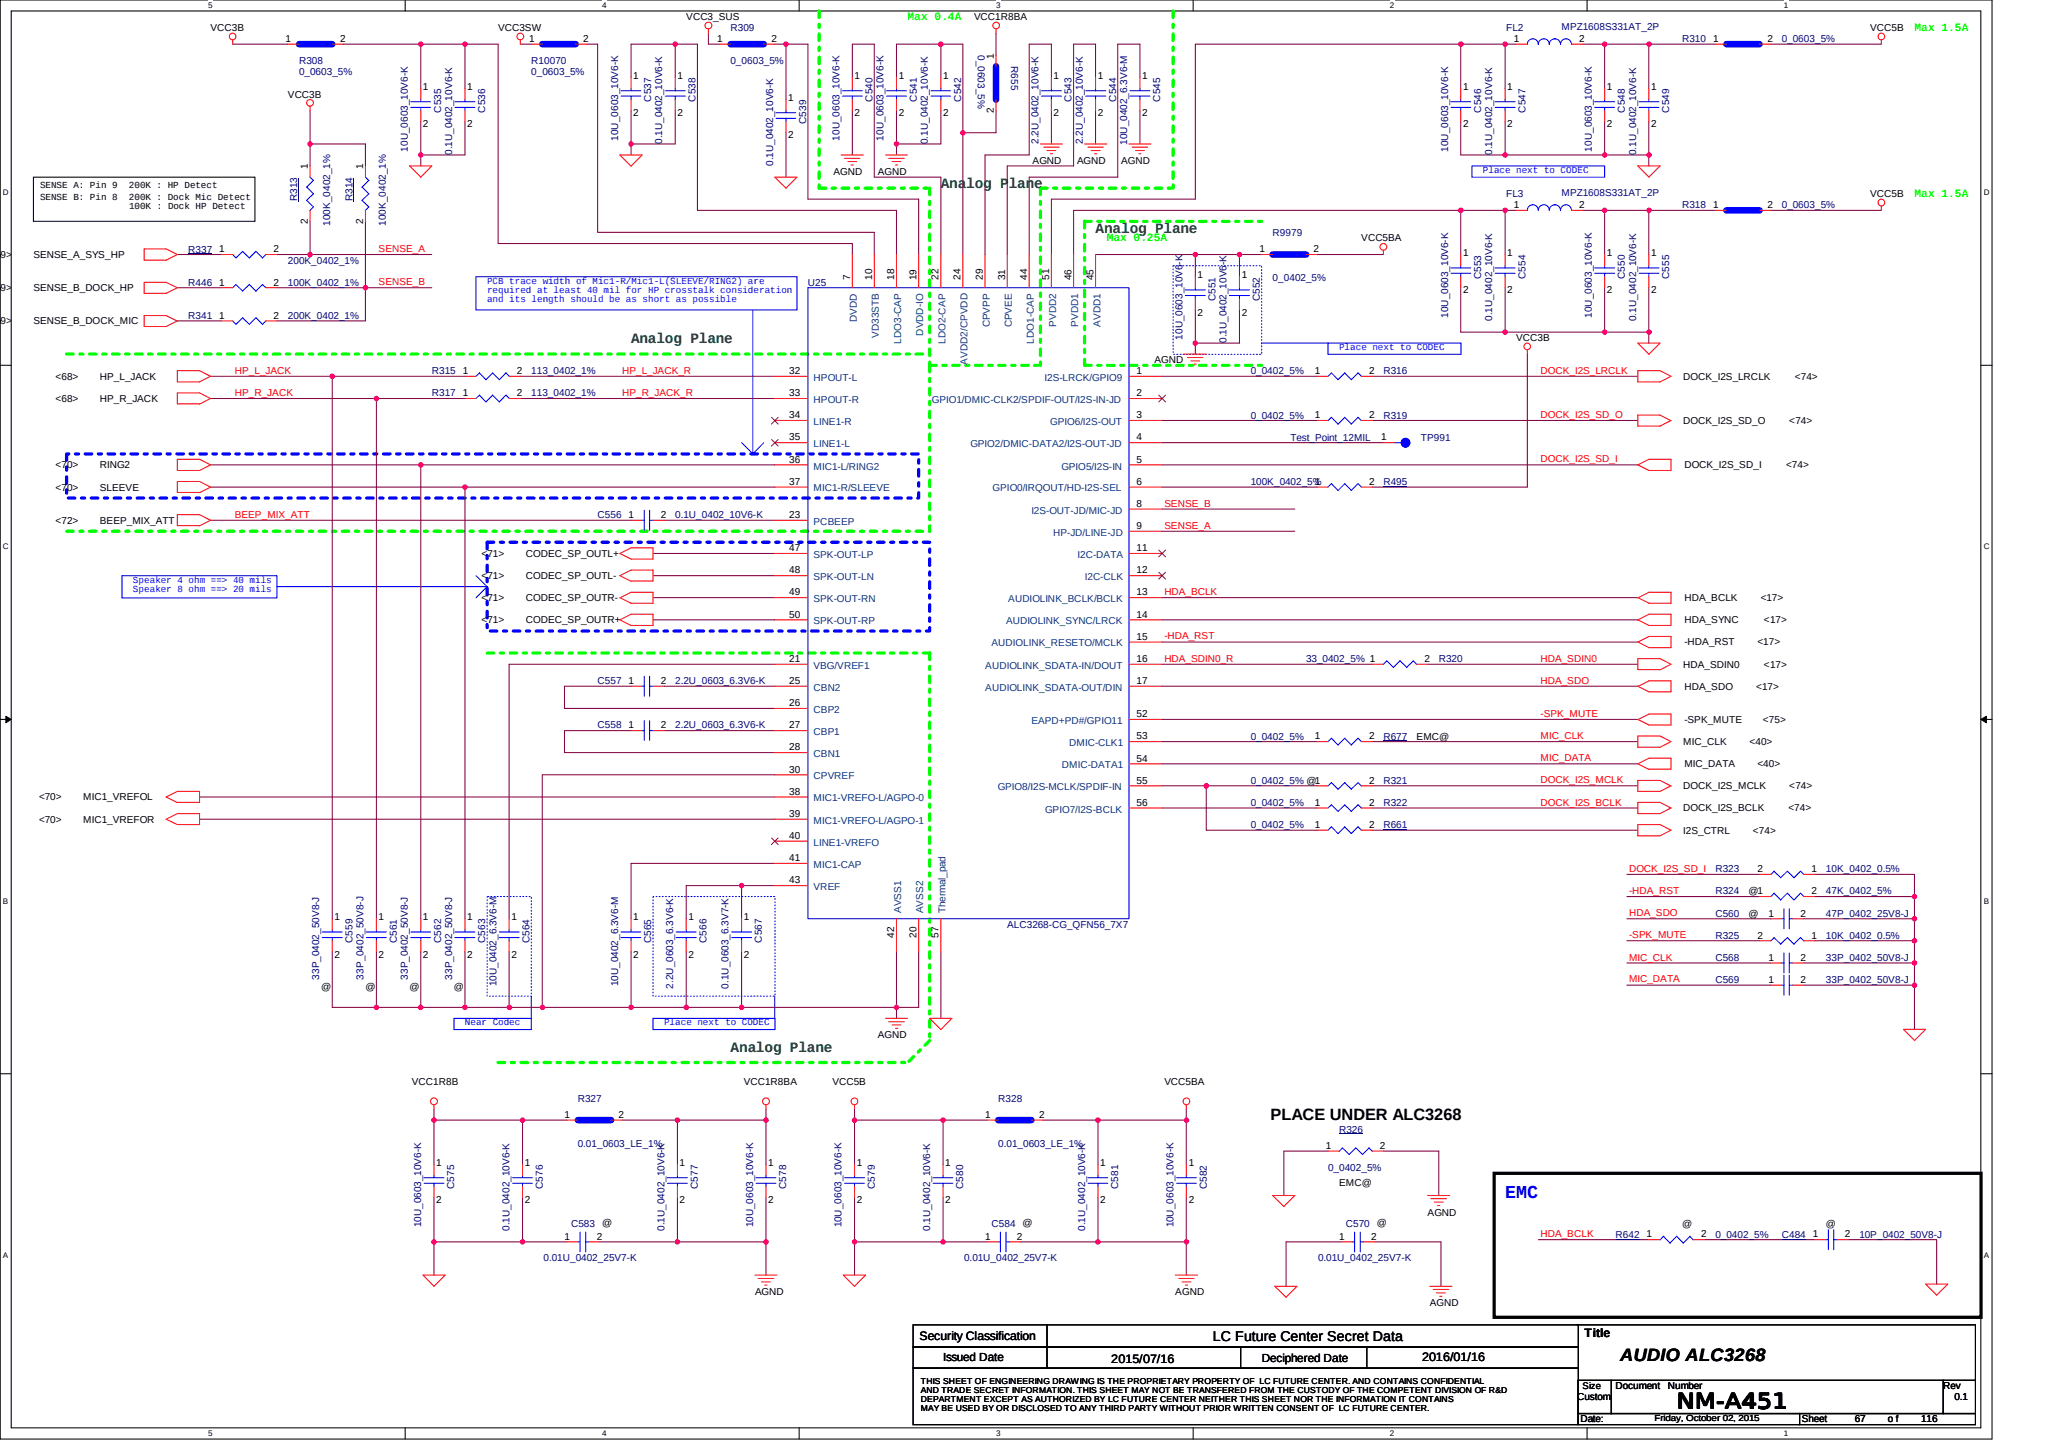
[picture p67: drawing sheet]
<svg xmlns="http://www.w3.org/2000/svg" width="297mm" height="210mm" viewBox="0 0 297 210" stroke-linecap="round" stroke-linejoin="round" font-family="sans-serif">
<defs><g id="words">
<text font-size="3" x="242.5" y="203.6">NM-A451</text>
<text font-size="2.6" fill="#00f" x="217.7" y="173.2">EMC</text>
<text font-size="2.6" x="234.3" y="196.7">AUDIO ALC3268</text>
<text font-size="2.4" x="183.7" y="161.9">PLACE UNDER ALC3268</text>
<g font-size="2.1" fill="#008000">
<text x="136.1" y="27.2">Analog Plane</text>
<text x="158.4" y="33.6">Analog Plane</text>
<text x="91.3" y="49.6">Analog Plane</text>
<text x="105.7" y="152">Analog Plane</text>
</g>
<text font-size="2" x="175.4" y="193.9">LC Future Center Secret Data</text>
<g font-size="1.8">
<text x="133" y="193.7">Security Classification</text>
<text x="160.7" y="197">2015/07/16</text>
<text x="205.7" y="196.8">2016/01/16</text>
<text x="229.2" y="193.3">Title</text>
</g>
<g font-size="1.7">
<text x="136.4" y="196.7">Issued Date</text>
<text x="182.5" y="196.9">Deciphered Date</text>
</g>
<g font-size="1.6" fill="#0f0">
<text x="131.2" y="2.9">Max 0.4A</text>
<text x="276.9" y="4.5">Max 1.5A</text>
<text x="276.9" y="28.5">Max 1.5A</text>
<text x="160.1" y="34.9">Max 0.25A</text>
</g>
<g font-size="1.4">
<text x="30.4" y="4.5">VCC3B</text>
<text x="72" y="4.5">VCC3SW</text>
<text x="99.2" y="2.9">VCC3_SUS</text>
<text x="140.9" y="2.9">VCC1R8BA</text>
<text x="270.5" y="4.5">VCC5B</text>
<text x="41.3" y="6.1">1</text>
<text x="49.2" y="6.1">2</text>
<text x="76.5" y="6.1">1</text>
<text x="84.3" y="6.1">2</text>
<text x="91.6" y="11.4">1</text>
<text x="98" y="11.4">1</text>
<text x="103.7" y="6.1">1</text>
<text x="111.6" y="6.1">2</text>
<text x="123.6" y="11.4">1</text>
<text x="130" y="11.4">1</text>
<text x="136.4" y="11.4">1</text>
<text x="143.7" y="8.5" transform="rotate(-90 143.7 8.5)">1</text>
<text x="152.4" y="11.4">1</text>
<text x="158.8" y="11.4">1</text>
<text x="165.2" y="11.4">1</text>
<text x="218.9" y="6.1">1</text>
<text x="228.4" y="6.1">2</text>
<text x="247.8" y="6.1">1</text>
<text x="255.6" y="6.1">2</text>
<text x="41.6" y="14.1">VCC3B</text>
<text x="61.2" y="13">1</text>
<text x="67.6" y="13">1</text>
<text x="91.6" y="16.8">2</text>
<text x="98" y="16.8">2</text>
<text x="114" y="14.6">1</text>
<text x="123.6" y="16.8">2</text>
<text x="130" y="16.8">2</text>
<text x="136.4" y="16.8">2</text>
<text x="143.7" y="16.3" transform="rotate(-90 143.7 16.3)">2</text>
<text x="152.4" y="16.8">2</text>
<text x="158.8" y="16.8">2</text>
<text x="165.2" y="16.8">2</text>
<text x="211.6" y="13">1</text>
<text x="218" y="13">1</text>
<text x="232.4" y="13">1</text>
<text x="238.8" y="13">1</text>
<text x="61.2" y="18.4">2</text>
<text x="67.6" y="18.4">2</text>
<text x="114" y="20">2</text>
<text x="149.3" y="23.7">AGND</text>
<text x="155.8" y="23.7">AGND</text>
<text x="162.1" y="23.7">AGND</text>
<text x="211.6" y="18.4">2</text>
<text x="218" y="18.4">2</text>
<text x="232.4" y="18.4">2</text>
<text x="238.8" y="18.4">2</text>
<text x="44.5" y="24.5" transform="rotate(-90 44.5 24.5)">1</text>
<text x="52.5" y="24.5" transform="rotate(-90 52.5 24.5)">1</text>
<text x="120.5" y="25.3">AGND</text>
<text x="126.9" y="25.3">AGND</text>
<text x="270.5" y="28.5">VCC5B</text>
<text x="44.5" y="32.3" transform="rotate(-90 44.5 32.3)">2</text>
<text x="52.5" y="32.3" transform="rotate(-90 52.5 32.3)">2</text>
<text x="196.8" y="34.9">VCC5BA</text>
<text x="218.9" y="30.1">1</text>
<text x="228.4" y="30.1">2</text>
<text x="247.8" y="30.1">1</text>
<text x="255.6" y="30.1">2</text>
<text x="-.7" y="37.3">69&gt;</text>
<text x="4.8" y="37.3">SENSE_A_SYS_HP</text>
<text x="31.7" y="41.3">1</text>
<text x="31.7" y="36.5">1</text>
<text x="39.5" y="41.3">2</text>
<text x="39.5" y="36.5">2</text>
<text x="122.9" y="40.5" transform="rotate(-90 122.9 40.5)">7</text>
<text x="126.1" y="40.5" transform="rotate(-90 126.1 40.5)">10</text>
<text x="129.3" y="40.5" transform="rotate(-90 129.3 40.5)">18</text>
<text x="132.5" y="40.5" transform="rotate(-90 132.5 40.5)">19</text>
<text x="135.7" y="40.5" transform="rotate(-90 135.7 40.5)">22</text>
<text x="138.9" y="40.5" transform="rotate(-90 138.9 40.5)">24</text>
<text x="142.1" y="40.5" transform="rotate(-90 142.1 40.5)">29</text>
<text x="145.3" y="40.5" transform="rotate(-90 145.3 40.5)">31</text>
<text x="148.5" y="40.5" transform="rotate(-90 148.5 40.5)">44</text>
<text x="151.7" y="40.5" transform="rotate(-90 151.7 40.5)">51</text>
<text x="154.9" y="40.5" transform="rotate(-90 154.9 40.5)">46</text>
<text x="158.2" y="40.5" transform="rotate(-90 158.2 40.5)">45</text>
<text x="173.2" y="40.2">1</text>
<text x="179.6" y="40.2">1</text>
<text x="182.1" y="36.5">1</text>
<text x="190" y="36.5">2</text>
<text x="211.6" y="37">1</text>
<text x="218" y="37">1</text>
<text x="232.4" y="37">1</text>
<text x="238.8" y="37">1</text>
<text x="-.7" y="46.9">69&gt;</text>
<text x="-.7" y="42.1">69&gt;</text>
<text x="4.8" y="46.9">SENSE_B_DOCK_MIC</text>
<text x="4.8" y="42.1">SENSE_B_DOCK_HP</text>
<text x="31.7" y="46.1">1</text>
<text x="39.5" y="46.1">2</text>
<text x="173.2" y="45.6">2</text>
<text x="179.6" y="45.6">2</text>
<text x="211.6" y="42.4">2</text>
<text x="218" y="42.4">2</text>
<text x="232.4" y="42.4">2</text>
<text x="238.8" y="42.4">2</text>
<text x="166.9" y="52.5">AGND</text>
<text x="219.3" y="49.3">VCC3B</text>
<text x="8" y="54.9">&lt;68&gt;</text>
<text x="8" y="58.1">&lt;68&gt;</text>
<text x="14.4" y="54.9">HP_L_JACK</text>
<text x="14.4" y="58.1">HP_R_JACK</text>
<text x="66.9" y="57.3">1</text>
<text x="66.9" y="54.1">1</text>
<text x="74.8" y="57.3">2</text>
<text x="74.8" y="54.1">2</text>
<text x="114.1" y="54.1">32</text>
<text x="114.1" y="57.3">33</text>
<text x="164.4" y="54.1">1</text>
<text x="164.4" y="57.3">2</text>
<text x="190.1" y="54.1">1</text>
<text x="198" y="54.1">2</text>
<text x="243.4" y="54.9">DOCK_I2S_LRCLK</text>
<text x="259.6" y="54.9">&lt;74&gt;</text>
<text x="114.1" y="60.5">34</text>
<text x="114.1" y="63.7">35</text>
<text x="164.4" y="60.5">3</text>
<text x="164.4" y="63.7">4</text>
<text x="190.1" y="60.5">1</text>
<text x="198" y="60.5">2</text>
<text x="199.7" y="63.7">1</text>
<text x="243.4" y="61.3">DOCK_I2S_SD_O</text>
<text x="258.8" y="61.3">&lt;74&gt;</text>
<text x="8" y="67.7">&lt;70&gt;</text>
<text x="8" y="70.9">&lt;70&gt;</text>
<text x="14.4" y="67.7">RING2</text>
<text x="14.4" y="70.9">SLEEVE</text>
<text x="114.1" y="66.9">36</text>
<text x="114.1" y="70.1">37</text>
<text x="164.4" y="66.9">5</text>
<text x="164.4" y="70.1">6</text>
<text x="190.1" y="70.1">1</text>
<text x="198" y="70.1">2</text>
<text x="243.6" y="67.7">DOCK_I2S_SD_I</text>
<text x="258.3" y="67.7">&lt;74&gt;</text>
<text x="8" y="75.7">&lt;72&gt;</text>
<text x="14.4" y="75.7">BEEP_MIX_ATT</text>
<text x="90.9" y="74.9">1</text>
<text x="95.6" y="74.9">2</text>
<text x="114.1" y="74.9">23</text>
<text x="164.4" y="73.3">8</text>
<text x="164.4" y="76.5">9</text>
<text x="69.6" y="80.5">&lt;71&gt;</text>
<text x="69.6" y="83.7">&lt;71&gt;</text>
<text x="76" y="80.5">CODEC_SP_OUTL+</text>
<text x="76" y="83.7">CODEC_SP_OUTL-</text>
<text x="114.1" y="79.7">47</text>
<text x="114.1" y="82.9">48</text>
<text x="164.4" y="79.7">11</text>
<text x="164.4" y="82.9">12</text>
<text x="69.6" y="86.9">&lt;71&gt;</text>
<text x="76" y="86.9">CODEC_SP_OUTR-</text>
<text x="114.1" y="86.1">49</text>
<text x="114.1" y="89.3">50</text>
<text x="164.4" y="86.1">13</text>
<text x="164.4" y="89.3">14</text>
<text x="243.6" y="86.9">HDA_BCLK</text>
<text x="254.6" y="86.9">&lt;17&gt;</text>
<text x="69.6" y="90.1">&lt;71&gt;</text>
<text x="76" y="90.1">CODEC_SP_OUTR+</text>
<text x="114.1" y="95.7">21</text>
<text x="164.4" y="92.5">15</text>
<text x="164.4" y="95.7">16</text>
<text x="206" y="95.7">2</text>
<text x="243.6" y="90.1">HDA_SYNC</text>
<text x="243.6" y="93.3">-HDA_RST</text>
<text x="254.1" y="93.3">&lt;17&gt;</text>
<text x="255.1" y="90.1">&lt;17&gt;</text>
<text x="90.9" y="98.9">1</text>
<text x="95.6" y="98.9">2</text>
<text x="114.1" y="98.9">25</text>
<text x="164.4" y="98.9">17</text>
<text x="243.4" y="96.5">HDA_SDIN0</text>
<text x="243.6" y="99.7">HDA_SDO</text>
<text x="254" y="99.7">&lt;17&gt;</text>
<text x="255.1" y="96.5">&lt;17&gt;</text>
<text x="90.9" y="105.3">1</text>
<text x="95.6" y="105.3">2</text>
<text x="114.1" y="102.1">26</text>
<text x="114.1" y="105.3">27</text>
<text x="164.4" y="103.7">52</text>
<text x="164.4" y="106.9">53</text>
<text x="190.1" y="106.9">1</text>
<text x="198" y="106.9">2</text>
<text x="204.9" y="106.9">EMC@</text>
<text x="243.4" y="107.7">MIC_CLK</text>
<text x="243.6" y="104.5">-SPK_MUTE</text>
<text x="253" y="107.7">&lt;40&gt;</text>
<text x="255" y="104.5">&lt;75&gt;</text>
<text x="114.1" y="108.5">28</text>
<text x="114.1" y="111.7">30</text>
<text x="164.4" y="110.1">54</text>
<text x="164.4" y="113.3">55</text>
<text x="198" y="113.3">2</text>
<text x="243.6" y="110.9">MIC_DATA</text>
<text x="254.1" y="110.9">&lt;40&gt;</text>
<text x="5.6" y="115.7">&lt;70&gt;</text>
<text x="5.6" y="118.9">&lt;70&gt;</text>
<text x="12" y="115.7">MIC1_VREFOL</text>
<text x="12" y="118.9">MIC1_VREFOR</text>
<text x="114.1" y="114.9">38</text>
<text x="114.1" y="118.1">39</text>
<text x="164.4" y="116.5">56</text>
<text x="190.1" y="119.7">1</text>
<text x="190.1" y="116.5">1</text>
<text x="198" y="119.7">2</text>
<text x="198" y="116.5">2</text>
<text x="243.4" y="117.3">DOCK_I2S_BCLK</text>
<text x="243.4" y="114.1">DOCK_I2S_MCLK</text>
<text x="258.6" y="117.3">&lt;74&gt;</text>
<text x="258.8" y="114.1">&lt;74&gt;</text>
<text x="114.1" y="121.3">40</text>
<text x="114.1" y="124.5">41</text>
<text x="243.4" y="120.5">I2S_CTRL</text>
<text x="253.5" y="120.5">&lt;74&gt;</text>
<text x="114.1" y="127.7">43</text>
<text x="252.9" y="129.3">@1</text>
<text x="254.1" y="126.1">2</text>
<text x="262" y="129.3">2</text>
<text x="262" y="126.1">1</text>
<text x="48.4" y="133">1</text>
<text x="54.8" y="133">1</text>
<text x="61.2" y="133">1</text>
<text x="67.6" y="133">1</text>
<text x="74" y="133">1</text>
<text x="91.6" y="133">1</text>
<text x="99.6" y="133">1</text>
<text x="107.6" y="133">1</text>
<text x="129.3" y="135.5" transform="rotate(-90 129.3 135.5)">42</text>
<text x="132.5" y="135.5" transform="rotate(-90 132.5 135.5)">20</text>
<text x="135.7" y="135.5" transform="rotate(-90 135.7 135.5)">57</text>
<text x="252.9" y="132.5">@</text>
<text x="254.1" y="135.7">2</text>
<text x="255.7" y="132.5">1</text>
<text x="260.4" y="132.5">2</text>
<text x="262" y="135.7">1</text>
<text x="46.4" y="143.1">@</text>
<text x="48.4" y="138.4">2</text>
<text x="52.8" y="143.1">@</text>
<text x="54.8" y="138.4">2</text>
<text x="59.2" y="143.1">@</text>
<text x="61.2" y="138.4">2</text>
<text x="65.7" y="143.1">@</text>
<text x="67.6" y="138.4">2</text>
<text x="74" y="138.4">2</text>
<text x="91.6" y="138.4">2</text>
<text x="99.6" y="138.4">2</text>
<text x="107.6" y="138.4">2</text>
<text x="255.7" y="138.9">1</text>
<text x="255.7" y="142.1">1</text>
<text x="260.4" y="138.9">2</text>
<text x="260.4" y="142.1">2</text>
<text x="126.9" y="150.1">AGND</text>
<text x="59.5" y="156.8">VCC1R8B</text>
<text x="81.6" y="161.6">1</text>
<text x="89.5" y="161.6">2</text>
<text x="107.6" y="156.8">VCC1R8BA</text>
<text x="120.4" y="156.8">VCC5B</text>
<text x="142.5" y="161.6">1</text>
<text x="150.3" y="161.6">2</text>
<text x="168.4" y="156.8">VCC5BA</text>
<text x="191.7" y="166.1">1</text>
<text x="199.6" y="166.1">2</text>
<text x="63.1" y="168.5">1</text>
<text x="63.1" y="174">2</text>
<text x="75.9" y="168.5">1</text>
<text x="75.9" y="174">2</text>
<text x="98.3" y="168.5">1</text>
<text x="98.3" y="174">2</text>
<text x="111.1" y="168.5">1</text>
<text x="111.1" y="174">2</text>
<text x="123.9" y="168.5">1</text>
<text x="123.9" y="174">2</text>
<text x="136.7" y="168.5">1</text>
<text x="136.7" y="174">2</text>
<text x="159.1" y="168.5">1</text>
<text x="159.1" y="174">2</text>
<text x="171.9" y="168.5">1</text>
<text x="171.9" y="174">2</text>
<text x="193.7" y="171.4">EMC@</text>
<text x="81.6" y="179.2">1</text>
<text x="86.3" y="179.2">2</text>
<text x="87.1" y="177.2">@</text>
<text x="142.5" y="179.2">1</text>
<text x="147.1" y="179.2">2</text>
<text x="193.6" y="179.2">1</text>
<text x="198.3" y="179.2">2</text>
<text x="199.1" y="177.2">@</text>
<text x="206.4" y="175.7">AGND</text>
<text x="238.1" y="178.9">1</text>
<text x="243.3" y="177.3">@</text>
<text x="246" y="178.9">2</text>
<text x="262.1" y="178.9">1</text>
<text x="264.1" y="177.3">@</text>
<text x="266.8" y="178.9">2</text>
<text x="109.2" y="187.3">AGND</text>
<text x="170" y="187.3">AGND</text>
<text x="206.8" y="188.8">AGND</text>
<text x="228.1" y="202.4">Custom</text>
<text x="228.8" y="200.8">Size</text>
<text x="233.6" y="200.8">Document</text>
<text x="241.2" y="200.8">Number</text>
<text x="281" y="200.8">Rev</text>
<text x="282.6" y="202.4">0.1</text>
<text x="228.6" y="205.6">Date:</text>
<text x="260.6" y="205.6">Sheet</text>
<text x="268.2" y="205.6">67</text>
<text x="273" y="205.6">o f</text>
<text x="277.8" y="205.6">116</text>
</g>
<g font-size="1.4" fill="#000080">
<text x="105.7" y="4.5">R309</text>
<text x="217.8" y="4.5">FL2</text>
<text x="225.8" y="4.3">MPZ1608S331AT_2P</text>
<text x="43.3" y="9.3">R308</text>
<text x="43.3" y="10.9">0_0603_5%</text>
<text x="76.8" y="9.3">R10070</text>
<text x="76.8" y="10.9">0_0603_5%</text>
<text x="105.7" y="9.3">0_0603_5%</text>
<text x="141.4" y="8" transform="rotate(90 141.4 8)">0_0603_5%</text>
<text x="146.2" y="9.6" transform="rotate(90 146.2 9.6)">R655</text>
<text x="243.3" y="6.1">R310</text>
<text x="257.7" y="6.1">0_0603_5%</text>
<text x="63.8" y="16.3" transform="rotate(-90 63.8 16.3)">C535</text>
<text x="70.2" y="16.3" transform="rotate(-90 70.2 16.3)">C536</text>
<text x="94.2" y="14.7" transform="rotate(-90 94.2 14.7)">C537</text>
<text x="100.6" y="14.7" transform="rotate(-90 100.6 14.7)">C538</text>
<text x="116.6" y="17.9" transform="rotate(-90 116.6 17.9)">C539</text>
<text x="126.2" y="14.7" transform="rotate(-90 126.2 14.7)">C540</text>
<text x="132.6" y="14.7" transform="rotate(-90 132.6 14.7)">C541</text>
<text x="139" y="14.7" transform="rotate(-90 139 14.7)">C542</text>
<text x="155" y="14.7" transform="rotate(-90 155 14.7)">C543</text>
<text x="161.4" y="14.7" transform="rotate(-90 161.4 14.7)">C544</text>
<text x="167.8" y="14.7" transform="rotate(-90 167.8 14.7)">C545</text>
<text x="214.2" y="16.3" transform="rotate(-90 214.2 16.3)">C546</text>
<text x="220.6" y="16.3" transform="rotate(-90 220.6 16.3)">C547</text>
<text x="235" y="16.3" transform="rotate(-90 235 16.3)">C548</text>
<text x="241.4" y="16.3" transform="rotate(-90 241.4 16.3)">C549</text>
<text x="59" y="21.9" transform="rotate(-90 59 21.9)">10U_0603_10V6-K</text>
<text x="65.4" y="22.4" transform="rotate(-90 65.4 22.4)">0.1U_0402_10V6-K</text>
<text x="89.4" y="20.3" transform="rotate(-90 89.4 20.3)">10U_0603_10V6-K</text>
<text x="95.8" y="20.8" transform="rotate(-90 95.8 20.8)">0.1U_0402_10V6-K</text>
<text x="111.8" y="24" transform="rotate(-90 111.8 24)">0.1U_0402_10V6-K</text>
<text x="121.4" y="20.3" transform="rotate(-90 121.4 20.3)">10U_0603_10V6-K</text>
<text x="127.8" y="20.3" transform="rotate(-90 127.8 20.3)">10U_0603_10V6-K</text>
<text x="134.2" y="20.8" transform="rotate(-90 134.2 20.8)">0.1U_0402_10V6-K</text>
<text x="150.2" y="20.8" transform="rotate(-90 150.2 20.8)">2.2U_0402_10V6-K</text>
<text x="156.6" y="20.8" transform="rotate(-90 156.6 20.8)">2.2U_0402_10V6-K</text>
<text x="163" y="21" transform="rotate(-90 163 21)">10U_0402_6.3V6-M</text>
<text x="209.4" y="21.9" transform="rotate(-90 209.4 21.9)">10U_0603_10V6-K</text>
<text x="215.8" y="22.4" transform="rotate(-90 215.8 22.4)">0.1U_0402_10V6-K</text>
<text x="230.2" y="21.9" transform="rotate(-90 230.2 21.9)">10U_0603_10V6-K</text>
<text x="236.6" y="22.4" transform="rotate(-90 236.6 22.4)">0.1U_0402_10V6-K</text>
<text x="43" y="29.1" transform="rotate(-90 43 29.1)">R313</text>
<text x="51" y="29.1" transform="rotate(-90 51 29.1)">R314</text>
<text x="217.8" y="28.5">FL3</text>
<text x="225.8" y="28.3">MPZ1608S331AT_2P</text>
<text x="47.8" y="32.6" transform="rotate(-90 47.8 32.6)">100K_0402_1%</text>
<text x="55.8" y="32.6" transform="rotate(-90 55.8 32.6)">100K_0402_1%</text>
<text x="184" y="34.1">R9979</text>
<text x="243.3" y="30.1">R318</text>
<text x="257.7" y="30.1">0_0603_5%</text>
<text x="27.2" y="41.3">R446</text>
<text x="27.2" y="36.5">R337</text>
<text x="41.6" y="41.3">100K_0402_1%</text>
<text x="41.6" y="38.1">200K_0402_1%</text>
<text x="116.8" y="41.3">U25</text>
<text x="184" y="40.7">0_0402_5%</text>
<text x="214.2" y="40.3" transform="rotate(-90 214.2 40.3)">C553</text>
<text x="220.6" y="40.3" transform="rotate(-90 220.6 40.3)">C554</text>
<text x="235" y="40.3" transform="rotate(-90 235 40.3)">C550</text>
<text x="241.4" y="40.3" transform="rotate(-90 241.4 40.3)">C555</text>
<text x="27.2" y="46.1">R341</text>
<text x="41.6" y="46.1">200K_0402_1%</text>
<text x="175.8" y="43.5" transform="rotate(-90 175.8 43.5)">C551</text>
<text x="182.2" y="43.5" transform="rotate(-90 182.2 43.5)">C552</text>
<text x="209.4" y="45.9" transform="rotate(-90 209.4 45.9)">10U_0603_10V6-K</text>
<text x="215.8" y="46.4" transform="rotate(-90 215.8 46.4)">0.1U_0402_10V6-K</text>
<text x="230.2" y="45.9" transform="rotate(-90 230.2 45.9)">10U_0603_10V6-K</text>
<text x="236.6" y="46.4" transform="rotate(-90 236.6 46.4)">0.1U_0402_10V6-K</text>
<text x="171" y="49.1" transform="rotate(-90 171 49.1)">10U_0603_10V6-K</text>
<text x="177.4" y="49.6" transform="rotate(-90 177.4 49.6)">0.1U_0402_10V6-K</text>
<text x="62.4" y="57.3">R317</text>
<text x="62.4" y="54.1">R315</text>
<text x="76.8" y="57.3">113_0402_1%</text>
<text x="76.8" y="54.1">113_0402_1%</text>
<text x="180.9" y="54.1">0_0402_5%</text>
<text x="200.1" y="54.1">R316</text>
<text x="180.9" y="60.5">0_0402_5%</text>
<text x="186.6" y="63.7">Test_Point_12MIL</text>
<text x="200.1" y="60.5">R319</text>
<text x="205.5" y="63.7">TP991</text>
<text x="180.9" y="70.1">100K_0402_5%</text>
<text x="200.1" y="70.1">R495</text>
<text x="86.4" y="74.9">C556</text>
<text x="97.6" y="74.9">0.1U_0402_10V6-K</text>
<text x="188.9" y="95.7">33_0402_5% 1</text>
<text x="208.1" y="95.7">R320</text>
<text x="86.4" y="98.9">C557</text>
<text x="97.6" y="98.9">2.2U_0603_6.3V6-K</text>
<text x="86.4" y="105.3">C558</text>
<text x="97.6" y="105.3">2.2U_0603_6.3V6-K</text>
<text x="180.9" y="106.9">0_0402_5%</text>
<text x="200.1" y="106.9">R677</text>
<text x="180.9" y="113.3">0_0402_5% @1</text>
<text x="200.1" y="113.3">R321</text>
<text x="180.9" y="119.7">0_0402_5%</text>
<text x="180.9" y="116.5">0_0402_5%</text>
<text x="200.1" y="119.7">R661</text>
<text x="200.1" y="116.5">R322</text>
<text x="248.1" y="129.3">R324</text>
<text x="248.1" y="126.1">R323</text>
<text x="264.1" y="129.3">47K_0402_5%</text>
<text x="264.1" y="126.1">10K_0402_0.5%</text>
<text x="51" y="136.3" transform="rotate(-90 51 136.3)">C559</text>
<text x="57.4" y="136.3" transform="rotate(-90 57.4 136.3)">C561</text>
<text x="63.8" y="136.3" transform="rotate(-90 63.8 136.3)">C562</text>
<text x="70.2" y="136.3" transform="rotate(-90 70.2 136.3)">C563</text>
<text x="76.6" y="136.3" transform="rotate(-90 76.6 136.3)">C564</text>
<text x="94.2" y="136.3" transform="rotate(-90 94.2 136.3)">C565</text>
<text x="102.2" y="136.3" transform="rotate(-90 102.2 136.3)">C566</text>
<text x="110.2" y="136.3" transform="rotate(-90 110.2 136.3)">C567</text>
<text x="145.7" y="134.1">ALC3268-CG_QFN56_7X7</text>
<text x="248.1" y="135.7">R325</text>
<text x="248.1" y="132.5">C560</text>
<text x="264.1" y="135.7">10K_0402_0.5%</text>
<text x="264.1" y="132.5">47P_0402_25V8-J</text>
<text x="46.2" y="141.6" transform="rotate(-90 46.2 141.6)">33P_0402_50V8-J</text>
<text x="52.6" y="141.6" transform="rotate(-90 52.6 141.6)">33P_0402_50V8-J</text>
<text x="59" y="141.6" transform="rotate(-90 59 141.6)">33P_0402_50V8-J</text>
<text x="65.4" y="141.6" transform="rotate(-90 65.4 141.6)">33P_0402_50V8-J</text>
<text x="71.8" y="142.6" transform="rotate(-90 71.8 142.6)">10U_0402_6.3V6-M</text>
<text x="89.4" y="142.6" transform="rotate(-90 89.4 142.6)">10U_0402_6.3V6-M</text>
<text x="97.4" y="142.9" transform="rotate(-90 97.4 142.9)">2.2U_0603_6.3V6-K</text>
<text x="105.4" y="142.9" transform="rotate(-90 105.4 142.9)">0.1U_0603_6.3V7-K</text>
<text x="248.1" y="138.9">C568</text>
<text x="248.1" y="142.1">C569</text>
<text x="264.1" y="138.9">33P_0402_50V8-J</text>
<text x="264.1" y="142.1">33P_0402_50V8-J</text>
<text x="83.6" y="159.2">R327</text>
<text x="144.4" y="159.2">R328</text>
<text x="83.6" y="165.8">0.01_0603_LE_1%</text>
<text x="144.4" y="165.8">0.01_0603_LE_1%</text>
<text x="193.7" y="163.7">R326</text>
<text x="65.7" y="171.9" transform="rotate(-90 65.7 171.9)">C575</text>
<text x="78.5" y="171.9" transform="rotate(-90 78.5 171.9)">C576</text>
<text x="100.9" y="171.9" transform="rotate(-90 100.9 171.9)">C577</text>
<text x="113.7" y="171.9" transform="rotate(-90 113.7 171.9)">C578</text>
<text x="126.5" y="171.9" transform="rotate(-90 126.5 171.9)">C579</text>
<text x="139.3" y="171.9" transform="rotate(-90 139.3 171.9)">C580</text>
<text x="161.7" y="171.9" transform="rotate(-90 161.7 171.9)">C581</text>
<text x="174.5" y="171.9" transform="rotate(-90 174.5 171.9)">C582</text>
<text x="192.1" y="169.3">0_0402_5%</text>
<text x="60.9" y="177.4" transform="rotate(-90 60.9 177.4)">10U_0603_10V6-K</text>
<text x="73.7" y="177.9" transform="rotate(-90 73.7 177.9)">0.1U_0402_10V6-K</text>
<text x="82.6" y="177.3">C583</text>
<text x="96.1" y="177.9" transform="rotate(-90 96.1 177.9)">0.1U_0402_10V6-K</text>
<text x="108.9" y="177.4" transform="rotate(-90 108.9 177.4)">10U_0603_10V6-K</text>
<text x="121.7" y="177.4" transform="rotate(-90 121.7 177.4)">10U_0603_10V6-K</text>
<text x="134.5" y="177.9" transform="rotate(-90 134.5 177.9)">0.1U_0402_10V6-K</text>
<text x="143.4" y="177.3">C584 @</text>
<text x="156.9" y="177.9" transform="rotate(-90 156.9 177.9)">0.1U_0402_10V6-K</text>
<text x="169.7" y="177.4" transform="rotate(-90 169.7 177.4)">10U_0603_10V6-K</text>
<text x="194.6" y="177.3">C570</text>
<text x="233.6" y="178.9">R642</text>
<text x="248.1" y="178.9">0_0402_5%</text>
<text x="257.7" y="178.9">C484</text>
<text x="268.9" y="178.9">10P_0402_50V8-J</text>
<text x="78.6" y="182.3">0.01U_0402_25V7-K</text>
<text x="139.4" y="182.3">0.01U_0402_25V7-K</text>
<text x="190.6" y="182.3">0.01U_0402_25V7-K</text>
</g>
<g font-size="1.4" fill="#f00">
<text x="54.8" y="36.4">SENSE_A</text>
<text x="54.8" y="41.2">SENSE_B</text>
<text x="34" y="54">HP_L_JACK</text>
<text x="34" y="57.2">HP_R_JACK</text>
<text x="90" y="54">HP_L_JACK_R</text>
<text x="90" y="57.2">HP_R_JACK_R</text>
<text x="222.8" y="54">DOCK_I2S_LRCLK</text>
<text x="222.8" y="60.4">DOCK_I2S_SD_O</text>
<text x="222.8" y="66.8">DOCK_I2S_SD_I</text>
<text x="34" y="74.8">BEEP_MIX_ATT</text>
<text x="168.4" y="73.2">SENSE_B</text>
<text x="168.4" y="76.4">SENSE_A</text>
<text x="168.4" y="86">HDA_BCLK</text>
<text x="168.4" y="92.4">-HDA_RST</text>
<text x="168.4" y="95.6">HDA_SDIN0_R</text>
<text x="222.8" y="95.6">HDA_SDIN0</text>
<text x="222.8" y="98.8">HDA_SDO</text>
<text x="222.8" y="103.6">-SPK_MUTE</text>
<text x="222.8" y="106.9">MIC_CLK</text>
<text x="222.8" y="110">MIC_DATA</text>
<text x="222.8" y="113.2">DOCK_I2S_MCLK</text>
<text x="222.8" y="116.5">DOCK_I2S_BCLK</text>
<text x="235.6" y="126">DOCK_I2S_SD_I</text>
<text x="235.6" y="129.2">-HDA_RST</text>
<text x="235.6" y="132.4">HDA_SDO</text>
<text x="235.6" y="135.6">-SPK_MUTE</text>
<text x="235.6" y="138.9">MIC_CLK</text>
<text x="235.6" y="142">MIC_DATA</text>
<text x="222.8" y="178.9">HDA_BCLK</text>
</g>
<g font-size="1.4" fill="#004080">
<text x="123.9" y="46.5" transform="rotate(-90 123.9 46.5)">DVDD</text>
<text x="143.1" y="47.3" transform="rotate(-90 143.1 47.3)">CPVPP</text>
<text x="146.3" y="47.3" transform="rotate(-90 146.3 47.3)">CPVEE</text>
<text x="152.7" y="47.2" transform="rotate(-90 152.7 47.2)">PVDD2</text>
<text x="155.9" y="47.2" transform="rotate(-90 155.9 47.2)">PVDD1</text>
<text x="159.1" y="47.2" transform="rotate(-90 159.1 47.2)">AVDD1</text>
<text x="127.1" y="48.9" transform="rotate(-90 127.1 48.9)">VD33STB</text>
<text x="130.3" y="49.7" transform="rotate(-90 130.3 49.7)">LDO3-CAP</text>
<text x="133.5" y="48.5" transform="rotate(-90 133.5 48.5)">DVDD-IO</text>
<text x="136.7" y="49.7" transform="rotate(-90 136.7 49.7)">LDO2-CAP</text>
<text x="139.9" y="52.7" transform="rotate(-90 139.9 52.7)">AVDD2/CPVDD</text>
<text x="149.5" y="49.7" transform="rotate(-90 149.5 49.7)">LDO1-CAP</text>
<text x="117.7" y="55">HPOUT-L</text>
<text x="117.7" y="58.2">HPOUT-R</text>
<text x="134.8" y="58.2">GPIO1/DMIC-CLK2/SPDIF-OUT/I2S-IN-JD</text>
<text x="151.1" y="55">I2S-LRCK/GPIO9</text>
<text x="117.7" y="61.5">LINE1-R</text>
<text x="117.7" y="64.7">LINE1-L</text>
<text x="140.3" y="64.7">GPIO2/DMIC-DATA2/I2S-OUT-JD</text>
<text x="151.9" y="61.5">GPIO6/I2S-OUT</text>
<text x="117.7" y="67.9">MIC1-L/RING2</text>
<text x="117.7" y="71">MIC1-R/SLEEVE</text>
<text x="143.5" y="71">GPIO0/IRQOUT/HD-I2S-SEL</text>
<text x="153.5" y="67.9">GPIO5/I2S-IN</text>
<text x="117.7" y="75.8">PCBEEP</text>
<text x="149.2" y="74.3">I2S-OUT-JD/MIC-JD</text>
<text x="152.3" y="77.5">HP-JD/LINE-JD</text>
<text x="117.7" y="80.6">SPK-OUT-LP</text>
<text x="117.7" y="83.9">SPK-OUT-LN</text>
<text x="155.8" y="80.6">I2C-DATA</text>
<text x="156.9" y="83.9">I2C-CLK</text>
<text x="117.7" y="87.1">SPK-OUT-RN</text>
<text x="145.8" y="87.1">AUDIOLINK_BCLK/BCLK</text>
<text x="117.7" y="90.3">SPK-OUT-RP</text>
<text x="143.4" y="93.5">AUDIOLINK_RESETO/MCLK</text>
<text x="145.5" y="90.3">AUDIOLINK_SYNC/LRCK</text>
<text x="117.7" y="96.7">VBG/VREF1</text>
<text x="117.7" y="99.9">CBN2</text>
<text x="142.5" y="96.7">AUDIOLINK_SDATA-IN/DOUT</text>
<text x="142.5" y="99.9">AUDIOLINK_SDATA-OUT/DIN</text>
<text x="117.7" y="103">CBP2</text>
<text x="117.7" y="106.3">CBP1</text>
<text x="149.2" y="104.7">EAPD+PD#/GPIO11</text>
<text x="154.6" y="107.8">DMIC-CLK1</text>
<text x="117.7" y="109.5">CBN1</text>
<text x="117.7" y="112.7">CPVREF</text>
<text x="153.6" y="111.1">DMIC-DATA1</text>
<text x="117.7" y="115.9">MIC1-VREFO-L/AGPO-0</text>
<text x="117.7" y="119.1">MIC1-VREFO-L/AGPO-1</text>
<text x="144.3" y="114.3">GPIO8/I2S-MCLK/SPDIF-IN</text>
<text x="151.1" y="117.5">GPIO7/I2S-BCLK</text>
<text x="117.7" y="122.3">LINE1-VREFO</text>
<text x="117.7" y="125.4">MIC1-CAP</text>
<text x="117.7" y="128.7">VREF</text>
<text x="130.3" y="132" transform="rotate(-90 130.3 132)">AVSS1</text>
<text x="133.5" y="132" transform="rotate(-90 133.5 132)">AVSS2</text>
<text x="136.7" y="132" transform="rotate(-90 136.7 132)">Thermal_pad</text>
</g>
<g font-size="1.3">
<text x="5.8" y="27.2">SENSE A: Pin 9</text>
<text x="5.8" y="28.9">SENSE B: Pin 8</text>
<text x="18.6" y="27.2">200K : HP Detect</text>
<text x="18.6" y="28.9">200K : Dock Mic Detect</text>
<text x="18.7" y="30.2">100K : Dock HP Detect</text>
<text x="239.3" y="205.5">Friday, October 02, 2015</text>
</g>
<g font-size="1.3" fill="#00f">
<text x="214.5" y="25">Place next to CODEC</text>
<text x="70.4" y="41">PCB trace width of Mic1-R/Mic1-L(SLEEVE/RING2) are</text>
<text x="70.4" y="42.3">required at least 40 mil for HP crosstalk consideration</text>
<text x="70.4" y="43.7">and its length should be as short as possible</text>
<text x="193.7" y="50.6">Place next to CODEC</text>
<text x="19.2" y="84.2">Speaker 4 ohm ==&gt; 40 mils</text>
<text x="19.2" y="85.5">Speaker 8 ohm ==&gt; 20 mils</text>
<text x="67.2" y="148.2">Near Codec</text>
<text x="96.1" y="148.2">Place next to CODEC</text>
</g>
<g font-size="1.2">
<text x="30.1" y="1.2">5</text>
<text x="87.1" y="1.2">4</text>
<text x="144" y="1.2">3</text>
<text x="201" y="1.2">2</text>
<text x="258" y="1.2">1</text>
<text x=".4" y="28.2">D</text>
<text x="286.9" y="28.2">D</text>
<text x=".4" y="79.4">C</text>
<text x="286.9" y="79.4">C</text>
<text x=".4" y="130.6">B</text>
<text x="286.9" y="130.6">B</text>
<text x=".4" y="181.8">A</text>
<text x="286.9" y="181.8">A</text>
<text x="133.2" y="200">THIS SHEET OF ENGINEERING DRAWING IS THE PROPRIETARY PROPERTY OF LC FUTURE CENTER. AND CONTAINS CONFIDENTIAL</text>
<text x="133.2" y="201.3">AND TRADE SECRET INFORMATION. THIS SHEET MAY NOT BE TRANSFERED FROM THE CUSTODY OF THE COMPETENT DIVISION OF R&amp;D</text>
<text x="133.2" y="202.6">DEPARTMENT EXCEPT AS AUTHORIZED BY LC FUTURE CENTER NEITHER THIS SHEET NOR THE INFORMATION IT CONTAINS</text>
<text x="133.2" y="203.9">MAY BE USED BY OR DISCLOSED TO ANY THIRD PARTY WITHOUT PRIOR WRITTEN CONSENT OF LC FUTURE CENTER.</text>
<text x="30.1" y="207.6">5</text>
<text x="87.1" y="207.6">4</text>
<text x="144" y="207.6">3</text>
<text x="201" y="207.6">2</text>
<text x="258" y="207.6">1</text>
</g>
</g></defs>
<path d="M0 0h288.1v208h-288.1zM1.6 1.6h284.9v204.8h-284.9z" fill="none" stroke="#000" stroke-width=".15"/>
<g fill="#fff">
<path d="M30.1 .1h.7v1.3h-.7z" fill-rule="evenodd"/>
<path d="M30.1 206.6h.7v1.3h-.7z" fill-rule="evenodd"/>
</g>
<path d="M58.6 0v1.6M58.6 206.4v1.6" fill="none" stroke="#000" stroke-width=".15"/>
<g fill="#fff">
<path d="M87.1 .1h.6v1.3h-.6z" fill-rule="evenodd"/>
<path d="M87.1 206.6h.6v1.3h-.6z" fill-rule="evenodd"/>
</g>
<path d="M115.6 0v1.6M115.6 206.4v1.6" fill="none" stroke="#000" stroke-width=".15"/>
<g fill="#fff">
<path d="M144 .1h.7v1.3h-.7z" fill-rule="evenodd"/>
<path d="M144 206.6h.7v1.3h-.7z" fill-rule="evenodd"/>
</g>
<path d="M172.5 0v1.6M172.5 206.4v1.6" fill="none" stroke="#000" stroke-width=".15"/>
<g fill="#fff">
<path d="M201 .1h.6v1.3h-.6z" fill-rule="evenodd"/>
<path d="M201 206.6h.6v1.3h-.6z" fill-rule="evenodd"/>
</g>
<path d="M229.5 0v1.6M229.5 206.4v1.6" fill="none" stroke="#000" stroke-width=".15"/>
<g fill="#fff">
<path d="M258 .1h.6v1.3h-.6z" fill-rule="evenodd"/>
<path d="M258 206.6h.6v1.3h-.6z" fill-rule="evenodd"/>
<path d="M.4 27.2h.9v1.3h-.9z" fill-rule="evenodd"/>
<path d="M286.9 27.2h.8v1.3h-.8z" fill-rule="evenodd"/>
<path d="M.4 78.4h.9v1.3h-.9z" fill-rule="evenodd"/>
<path d="M286.9 78.4h.8v1.3h-.8z" fill-rule="evenodd"/>
</g>
<path d="M0 52.8h1.6M286.5 52.8h1.6" fill="none" stroke="#000" stroke-width=".15"/>
<g fill="#fff">
<path d="M.4 129.6h.8v1.3h-.8z" fill-rule="evenodd"/>
<path d="M286.9 129.6h.8v1.3h-.8z" fill-rule="evenodd"/>
</g>
<path d="M0 104h1.6M286.5 104h1.6" fill="none" stroke="#000" stroke-width=".15"/>
<path d="M.8 103.5l.8 .5-.8 .5zM286.5 104l.8-.5v1z" fill="#000"/>
<path d="M.8 103.5l.8 .5-.8 .5zM286.5 104l.8-.5v1z" fill="none" stroke="#000" stroke-width=".14"/>
<g fill="#fff">
<path d="M.4 180.8h.8v1.3h-.8z" fill-rule="evenodd"/>
<path d="M286.9 180.8h.8v1.3h-.8z" fill-rule="evenodd"/>
</g>
<path d="M4.8 25.6h32.1v6.4h-32.1zM0 155.2h1.6M286.5 155.2h1.6" fill="none" stroke="#000" stroke-width=".15"/>
<path d="M216.1 169.6h70.4v20.8h-70.4z" fill="none" stroke="#000" stroke-width=".47"/>
<g fill="none" stroke="#0f0" stroke-width=".47">
<path d="M118.5 1.6v.9M118.5 3.5v.5M118.5 4.9v1M118.5 6.8v.5M118.5 8.3v.9M118.5 10.1v.5M118.5 11.6v.9M118.5 13.5v.4M118.5 14.9v.9M118.5 16.8v.5M118.5 18.2v1M169.7 1.6v.9"/>
<path d="M169.7 3.5v.5M169.7 4.9v1M169.7 6.8v.5M169.7 8.3v.9M169.7 10.1v.5M169.7 11.6v.9M169.7 13.5v.4M169.7 14.9v.9M169.7 16.8v.5M169.7 18.2v1M118.5 20.1v.5M118.5 21.5v1"/>
<path d="M118.5 23.4v.5M118.5 24.8v1M118.5 26.7v.5h.9M120.3 27.2h.5M121.8 27.2h.9M123.7 27.2h.4M125.1 27.2h.9M127 27.2h.5M128.4 27.2h1M130.3 27.2h.5M131.7 27.2h1M133.6 27.2h.5"/>
<path d="M134.4 27.2v1M134.4 29.1v.5M134.4 30.5v1M134.4 32.4v.5M134.4 33.8v1M134.4 35.7v.5M134.4 37.1v1M134.4 39.1v.4M150.5 29.1v.5M150.5 30.5v1M150.5 32.4v.5M150.5 33.8v1"/>
<path d="M150.5 35.7v.5M150.5 37.1v1M150.5 39.1v.4M151.4 27.2h-.9v1M152.4 27.2h.4M153.8 27.2h.9M155.7 27.2h.4M156.8 33.9v.5M156.8 35.3v1M156.8 37.2v.5M156.8 38.6v1M157.1 27.2h.9"/>
<path d="M157.8 32h-1v.9M158.7 32h.5M159 27.2h.5M160.2 32h.9M160.4 27.2h1M162.1 32h.4M162.3 27.2h.5M163.5 32h.9M163.7 27.2h1M165.4 32h.5M165.6 27.2h.5M166.8 32h.9"/>
<path d="M167 27.2h1M168.7 32h.5M168.9 27.2h.5M169.7 20.1v.5M169.7 21.5v1M169.7 23.4v.5M169.7 24.8v1M169.7 26.7v.5M170.1 32h1M172 32h.5M173.5 32h.9M175.4 32h.4"/>
<path d="M176.8 32h.9M178.7 32h.4M180.1 32h.9M182 32h.5M9.6 51.2h1M11.5 51.2h.5M12.9 51.2h1M14.9 51.2h.4M16.3 51.2h.9M18.2 51.2h.5M19.6 51.2h1M21.5 51.2h.5"/>
<path d="M22.9 51.2h1M24.8 51.2h.5M26.2 51.2h1M28.2 51.2h.4M29.6 51.2h.9M31.5 51.2h.4M32.9 51.2h.9M34.8 51.2h.4M36.2 51.2h.9M38.1 51.2h.5M39.5 51.2h1M41.4 51.2h.5"/>
<path d="M42.8 51.2h1M44.7 51.2h.5M46.1 51.2h1M48 51.2h.5M49.5 51.2h.9M51.4 51.2h.5M52.8 51.2h1M54.7 51.2h.5M56.1 51.2h1M58 51.2h.5M59.4 51.2h1M61.3 51.2h.5"/>
<path d="M62.8 51.2h.9M64.7 51.2h.4M66.1 51.2h.9M68 51.2h.4M69.4 51.2h.9M71.3 51.2h.5M72.7 51.2h1M74.6 51.2h.5M76 51.2h1M77.9 51.2h.5M79.4 51.2h.9M81.2 51.2h.5"/>
<path d="M82.7 51.2h.9M84.6 51.2h.5M86 51.2h1M87.9 51.2h.5M89.3 51.2h1M91.2 51.2h.5M92.6 51.2h1M94.5 51.2h.5M96 51.2h.9M97.9 51.2h.4M99.3 51.2h.9M101.2 51.2h.4"/>
<path d="M102.6 51.2h.9M104.5 51.2h.5M105.9 51.2h1M107.8 51.2h.5M109.3 51.2h.9M111.1 51.2h.5M112.6 51.2h.9M114.5 51.2h.4M115.9 51.2h.9M117.8 51.2h.5M119.2 51.2h1M121.1 51.2h.5"/>
<path d="M122.5 51.2h1M124.4 51.2h.5M125.8 51.2h1M127.7 51.2h.5M129.2 51.2h.9M131.1 51.2h.4M132.5 51.2h.9M134.4 51.2h.1M134.4 40.5v.9M134.4 42.4v.5M134.4 43.8v1M134.4 45.7v.5"/>
<path d="M134.4 47.1v1M134.4 49v.5M134.4 50.4v1M134.4 52.4v1.4M134.4 54.7v.5M134.4 56.1v1M134.4 58v.5M134.4 59.4v1M134.4 52.8h1M136.3 52.8h.5M137.8 52.8h.9M139.7 52.8h.4"/>
<path d="M141.1 52.8h.9M143 52.8h.5M144.4 52.8h.9M146.3 52.8h.5M147.7 52.8h1M149.6 52.8h.5M150.5 40.5v.9M150.5 42.4v.5M150.5 43.8v1M150.5 45.7v.5M150.5 47.1v1M150.5 49v.5"/>
<path d="M150.5 50.4v1M150.5 52.4v.4M156.8 51.9v.9h1M156.8 40.5v.5M156.8 41.9v1M156.8 43.9v.4M156.8 45.3v.9M156.8 47.2v.5M156.8 48.6v1M156.8 50.5v.5M158.7 52.8h.5M160.2 52.8h.9"/>
<path d="M162.1 52.8h.4M163.5 52.8h.9M165.4 52.8h.5M166.8 52.8h.9M168.7 52.8h.5M170.1 52.8h1M172 52.8h.5M173.5 52.8h.9M175.4 52.8h.4M176.8 52.8h.9M178.7 52.8h.4M180.1 52.8h.9"/>
<path d="M182 52.8h.5M9.6 76.8h1M11.5 76.8h.5M12.9 76.8h1M14.9 76.8h.4M16.3 76.8h.9M18.2 76.8h.5M19.6 76.8h1M21.5 76.8h.5M22.9 76.8h1M24.8 76.8h.5M26.2 76.8h1"/>
<path d="M28.2 76.8h.4M29.6 76.8h.9M31.5 76.8h.4M32.9 76.8h.9M34.8 76.8h.4M36.2 76.8h.9M38.1 76.8h.5M39.5 76.8h1M41.4 76.8h.5M42.8 76.8h1M44.7 76.8h.5M46.1 76.8h1"/>
<path d="M48 76.8h.5M49.5 76.8h.9M51.4 76.8h.5M52.8 76.8h1M54.7 76.8h.5M56.1 76.8h1M58 76.8h.5M59.4 76.8h1M61.3 76.8h.5M62.8 76.8h.9M64.7 76.8h.4M66.1 76.8h.9"/>
<path d="M68 76.8h.4M69.4 76.8h.9M71.3 76.8h.5M72.7 76.8h1M74.6 76.8h.5M76 76.8h1M77.9 76.8h.5M79.4 76.8h.9M81.2 76.8h.5M82.7 76.8h.9M84.6 76.8h.5M86 76.8h1"/>
<path d="M87.9 76.8h.5M89.3 76.8h1M91.2 76.8h.5M92.6 76.8h1M94.5 76.8h.5M96 76.8h.9M97.9 76.8h.4M99.3 76.8h.9M101.2 76.8h.4M102.6 76.8h.9M104.5 76.8h.5M105.9 76.8h1"/>
<path d="M107.8 76.8h.5M109.3 76.8h.9M111.1 76.8h.5M112.6 76.8h.9M114.5 76.8h.4M115.9 76.8h.9M117.8 76.8h.5M119.2 76.8h1M121.1 76.8h.5M122.5 76.8h1M124.4 76.8h.5M125.8 76.8h1"/>
<path d="M127.7 76.8h.5M129.2 76.8h.9M131.1 76.8h.4M132.5 76.8h.9M134.4 61.3v.5M134.4 62.8v.9M134.4 64.7v.4M134.4 66.1v.9M134.4 68v.4M134.4 69.4v.9M134.4 71.3v.5M134.4 72.7v1"/>
<path d="M134.4 74.6v.5M134.4 76v.8M70.4 94.4h1M72.4 94.4h.4M73.8 94.4h.9M75.7 94.4h.4M77.1 94.4h.9M79 94.4h.4M80.4 94.4h1M82.3 94.4h.5M83.7 94.4h1M85.6 94.4h.5"/>
<path d="M87 94.4h1M88.9 94.4h.5M90.3 94.4h1M92.3 94.4h.4M93.7 94.4h.9M95.6 94.4h.5M97 94.4h1M98.9 94.4h.5M100.3 94.4h1M102.2 94.4h.5M103.6 94.4h1M105.6 94.4h.4"/>
<path d="M107 94.4h.9M108.9 94.4h.4M110.3 94.4h.9M112.2 94.4h.4M113.6 94.4h.9M115.5 94.4h.5M116.9 94.4h1M118.8 94.4h.5M120.2 94.4h1M122.1 94.4h.5M123.5 94.4h1M125.4 94.4h.5"/>
<path d="M126.9 94.4h.9M128.8 94.4h.5M130.2 94.4h1M132.1 94.4h.5M133.5 94.4h.9v1M134.4 96.3v.5M134.4 97.7v1M134.4 99.6v.5M134.4 101v1M134.4 102.9v.5M134.4 104.4v.9M134.4 106.3v.5"/>
<path d="M134.4 107.7v1M134.4 109.6v.5M134.4 111v1M134.4 112.9v.5M134.4 114.3v1M134.4 116.2v.5M134.4 117.7v.9M134.4 119.6v.4M134.4 121v.9M134.4 122.9v.4M134.4 124.3v.9M134.4 126.2v.4"/>
<path d="M134.4 127.6v1M134.4 129.5v.5M134.4 130.9v1M134.4 132.8v.5M134.4 134.3v.9M134.4 136.1v.5M134.4 137.6v.9M134.4 139.5v.4M72 153.6h1M73.9 153.6h.5M75.4 153.6h.9M77.3 153.6h.4"/>
<path d="M78.7 153.6h.9M80.6 153.6h.4M82 153.6h.9M83.9 153.6h.5M85.3 153.6h1M87.2 153.6h.5M88.7 153.6h.9M90.5 153.6h.5M92 153.6h.9M93.9 153.6h.4M95.3 153.6h.9M97.2 153.6h.4"/>
<path d="M98.6 153.6h1M100.5 153.6h.5M101.9 153.6h1M103.8 153.6h.5M105.2 153.6h1M107.1 153.6h.5M108.5 153.6h1M110.5 153.6h.4M111.9 153.6h.9M113.8 153.6h.5M115.2 153.6h.9M117.1 153.6h.5"/>
<path d="M118.5 153.6h1M120.4 153.6h.5M121.8 153.6h1M123.8 153.6h.4M125.2 153.6h.9M127.1 153.6h.4M128.5 153.6h.9M130.4 153.6h.4M132.1 152.8l-.7 .6M133.1 151.8l-.3 .3M134.4 140.9v1M134.4 142.8v.5"/>
<path d="M134.4 144.2v1M134.4 146.1v.5M134.4 147.5v1M134.4 149.4v.5M134.4 150.4l-.6 .7"/>
</g>
<g fill="none" stroke="#00f" stroke-width=".15">
<path d="M169.7 38.4v.2M169.7 38.9v.1M169.7 39.3v.2M169.7 39.8v.1M169.7 38.4h.1M170.1 38.4h.2M170.6 38.4h.1M171.1 38.4h.1M171.5 38.4h.2M172 38.4h.2M172.4 38.4h.2M172.9 38.4h.2"/>
<path d="M173.4 38.4h.1M173.8 38.4h.2M174.3 38.4h.1M174.8 38.4h.1M175.2 38.4h.2M175.7 38.4h.1M176.1 38.4h.2M176.6 38.4h.1M177.1 38.4h.1M177.5 38.4h.2M178 38.4h.1M178.4 38.4h.2"/>
<path d="M178.9 38.4h.1M179.4 38.4h.1M179.8 38.4h.2M180.3 38.4h.1M180.7 38.4h.2M181.2 38.4h.1M181.6 38.4h.2M182.1 38.4h.1M182.5 38.5v.2M182.5 38.9v.2M182.5 39.4v.2M182.5 39.9v.1"/>
<path d="M212.9 24h19.2v1.6h-19.2zM68.8 40h46.5v4.8h-46.5zM108.9 44.8v20.8M169.7 40.3v.1M169.7 40.7v.2M169.7 41.2v.1M169.7 41.6v.2M169.7 42.1v.1M169.7 42.5v.2M169.7 43v.1M169.7 43.5v.1M169.7 43.9v.2"/>
<path d="M169.7 44.4v.1M169.7 44.8v.2M169.7 45.3v.1M169.7 45.8v.1M169.7 46.2v.2M169.7 46.7v.1M169.7 47.1v.2M169.7 47.6v.2M169.7 48v.2M169.7 48.5v.2M169.7 49v.1M169.7 49.4v.2"/>
<path d="M169.7 49.9v.2M169.7 50.4v.1M169.7 50.8v.2M169.7 51.2h.2M170.2 51.2h.2M170.6 51.2h.2M171.1 51.2h.2M171.6 51.2h.1M172 51.2h.2M172.5 51.2h.1M173 51.2h.1M173.4 51.2h.2"/>
<path d="M173.9 51.2h.1M174.3 51.2h.2M174.8 51.2h.1M175.3 51.2h.1M175.7 51.2h.2M176.2 51.2h.1M176.6 51.2h.2M177.1 51.2h.1M177.6 51.2h.1M178 51.2h.2M178.5 51.2h.1M178.9 51.2h.2"/>
<path d="M179.4 51.2h.1M179.8 51.2h.2M180.3 51.2h.1M180.8 51.2h.1M181.2 51.2h.2M181.7 51.2h.2M182.1 51.2h.2M182.5 40.3v.2M182.5 40.8v.2M182.5 41.3v.1M182.5 41.7v.2M182.5 42.2v.1"/>
<path d="M182.5 42.7v.1M182.5 43.1v.2M182.5 43.6v.1M182.5 44v.2M182.5 44.5v.1M182.5 44.9v.2M182.5 45.4v.1M182.5 45.9v.1M182.5 46.3v.2M182.5 46.8v.1M182.5 47.2v.2M182.5 47.7v.1"/>
<path d="M182.5 48.2v.1M182.5 48.6v.2M182.5 49.1v.1M182.5 49.5v.2M182.5 50v.2M182.5 50.4v.2M182.5 50.9v.2M182.5 49.6h9.6M192.1 49.6h19.2v1.6h-19.2zM107.2 64l1.7 1.6M110.5 64l-1.6 1.6M17.6 83.2h22.4v3.2h-22.4z"/>
<path d="M40 84.8h30.4M68.8 83.2l1.6 1.6M70.4 84.8l-1.6 1.6M70.4 129.6v.2M70.4 130.1v.1M70.4 130.5v.2M70.4 131v.1M70.4 131.4v.2M70.4 131.9v.1M70.4 132.4v.1M70.4 132.8v.2M70.4 133.3v.2"/>
<path d="M70.4 133.7v.2M70.4 134.2v.2M70.4 134.7v.1M70.4 135.1v.2M70.4 135.6v.1M70.4 136.1v.1M70.4 136.5v.2M70.4 137v.1M70.4 137.4v.2M70.4 137.9v.1M70.4 138.4v.1M70.4 138.8v.2"/>
<path d="M70.4 139.3v.1M70.4 139.7v.2M70.5 129.6h.2M71 129.6h.2M71.4 129.6h.2M71.9 129.6h.2M72.4 129.6h.1M72.8 129.6h.2M73.3 129.6h.1M73.8 129.6h.1M74.2 129.6h.2M74.7 129.6h.1"/>
<path d="M75.1 129.6h.2M75.6 129.6h.1M76.1 129.6h.1M76.5 129.6h.2M76.8 129.7v.2M76.8 130.2v.2M76.8 130.6v.2M76.8 131.1v.2M76.8 131.6v.1M76.8 132v.2M76.8 132.5v.1M76.8 133v.1"/>
<path d="M76.8 133.4v.2M76.8 133.9v.1M76.8 134.3v.2M76.8 134.8v.1M76.8 135.3v.1M76.8 135.7v.2M76.8 136.2v.1M76.8 136.6v.2M76.8 137.1v.1M76.8 137.5v.2M76.8 138v.1M76.8 138.5v.1"/>
<path d="M76.8 138.9v.2M76.8 139.4v.1M76.8 139.8v.2M94.4 130.1v.1M94.4 130.5v.2M94.4 131v.1M94.4 131.4v.2M94.4 131.9v.1M94.4 132.4v.1M94.4 132.8v.2M94.4 133.3v.2M94.4 133.7v.2"/>
<path d="M94.4 134.2v.2M94.4 134.7v.1M94.4 135.1v.2M94.4 135.6v.1M94.4 136.1v.1M94.4 136.5v.2M94.4 137v.1M94.4 137.4v.2M94.4 137.9v.1M94.4 138.4v.1M94.4 138.8v.2M94.4 139.3v.1"/>
<path d="M94.4 139.7v.2M94.5 129.6h-.1v.2M94.9 129.6h.1M95.3 129.6h.2M95.8 129.6h.1M96.2 129.6h.2M96.7 129.6h.1M97.2 129.6h.1M97.6 129.6h.2M98.1 129.6h.1M98.5 129.6h.2M99 129.6h.2"/>
<path d="M99.4 129.6h.2M99.9 129.6h.2M100.4 129.6h.1M100.8 129.6h.2M101.3 129.6h.2M101.8 129.6h.1M102.2 129.6h.2M102.7 129.6h.1M103.2 129.6h.1M103.6 129.6h.2M104.1 129.6h.1M104.5 129.6h.2"/>
<path d="M105 129.6h.1M105.4 129.6h.2M105.9 129.6h.1M106.4 129.6h.1M106.8 129.6h.2M107.3 129.6h.1M107.7 129.6h.2M108.2 129.6h.1M108.7 129.6h.1M109.1 129.6h.2M109.6 129.6h.1M110 129.6h.2"/>
<path d="M110.5 129.6h.2M110.9 129.6h.2M111.4 129.6h.2M111.9 129.6h.1M112.1 129.9v.1M112.1 130.4v.1M112.1 130.8v.2M112.1 131.3v.1M112.1 131.7v.2M112.1 132.2v.1M112.1 132.6v.2M112.1 133.1v.1"/>
<path d="M112.1 133.6v.1M112.1 134v.2M112.1 134.5v.2M112.1 134.9v.2M112.1 135.4v.2M112.1 135.9v.1M112.1 136.3v.2M112.1 136.8v.1M112.1 137.3v.1M112.1 137.7v.2M112.1 138.2v.1M112.1 138.6v.2"/>
<path d="M112.1 139.1v.1M112.1 139.6v.1M65.7 147.2h11.1v1.6h-11.1zM70.4 143.9v.1M70.4 140.2v.1M70.4 140.7v.1M70.4 141.1v.2M70.4 141.6v.1M70.4 142v.2M70.4 142.5v.1M70.4 142.9v.2M70.4 143.4v.1"/>
<path d="M70.8 144h.1M71.2 144h.2M71.7 144h.1M72.1 144h.2M72.6 144h.1M73.1 144h.1M73.5 144h.2M74 144h.1M74.4 144h.2M74.9 144h.1M75.4 144h.1M75.8 144h.2"/>
<path d="M76.3 144h.1M76.7 144h.1v3.2M76.8 140.3v.2M76.8 140.8v.1M76.8 141.2v.2M76.8 141.7v.2M76.8 142.1v.2M76.8 142.6v.2M76.8 143.1v.1M76.8 143.5v.2M94.4 147.2h17.7v1.6h-17.7zM94.4 143.9v.1"/>
<path d="M94.4 140.2v.1M94.4 140.7v.1M94.4 141.1v.2M94.4 141.6v.1M94.4 142v.2M94.4 142.5v.1M94.4 142.9v.2M94.4 143.4v.1M94.8 144h.1M95.2 144h.2M95.7 144h.1M96.1 144h.2"/>
<path d="M96.6 144h.2M97 144h.2M97.5 144h.2M98 144h.1M98.4 144h.2M98.9 144h.2M99.4 144h.1M99.8 144h.2M100.3 144h.1M100.8 144h.1M101.2 144h.2M101.7 144h.1"/>
<path d="M102.1 144h.2M102.6 144h.1M103 144h.2M103.5 144h.1M104 144h.1M104.4 144h.2M104.9 144h.1M105.3 144h.2M105.8 144h.1M106.3 144h.1M106.7 144h.2M107.2 144h.1"/>
<path d="M107.6 144h.2M108.1 144h.2M108.5 144h.2M109 144h.2M109.5 144h.1M109.9 144h.2M110.4 144h.2M110.8 144h.2M111.3 144h.2M111.8 144h.1M112 144v3.2M112.1 140v.2"/>
<path d="M112.1 140.5v.1M112.1 140.9v.2M112.1 141.4v.1M112.1 141.9v.1M112.1 142.3v.2M112.1 142.8v.1M112.1 143.2v.2M112.1 143.7v.1"/>
</g>
<g fill="none" stroke="#00f" stroke-width=".47">
<path d="M9.6 67.5v.5M9.6 68.9v1M9.6 70.8v.5M9.9 72h.9M9.9 65.6h-.3v.9M10.9 65.6h.5M11.8 72h.4M12.3 65.6h1M13.2 72h.9M14.2 65.6h.5M15.1 72h.5M15.6 65.6h1"/>
<path d="M16.5 72h1M17.5 65.6h.5M18.4 72h.5M18.9 65.6h1M19.8 72h1M20.8 65.6h.5M21.7 72h.5M22.3 65.6h.9M23.1 72h1M24.2 65.6h.4M25 72h.5M25.6 65.6h.9"/>
<path d="M26.5 72h.9M27.5 65.6h.5M28.4 72h.5M28.9 65.6h.9M29.8 72h.9M30.8 65.6h.5M31.7 72h.5M32.2 65.6h1M33.1 72h.9M34.1 65.6h.5M35 72h.5M35.6 65.6h.9"/>
<path d="M36.4 72h1M37.5 65.6h.4M38.3 72h.5M38.9 65.6h.9M39.8 72h.9M40.8 65.6h.4M41.7 72h.4M42.2 65.6h.9M43.1 72h.9M44.1 65.6h.5M45 72h.4M45.5 65.6h1"/>
<path d="M46.4 72h.9M47.4 65.6h.5M48.3 72h.5M48.8 65.6h1M49.7 72h1M50.7 65.6h.5M51.6 72h.5M52.1 65.6h1M53 72h1M54 65.6h.5M54.9 72h.5M55.5 65.6h.9"/>
<path d="M56.3 72h1M57.4 65.6h.5M58.2 72h.5M58.8 65.6h.9M59.7 72h.9M60.7 65.6h.5M61.6 72h.5M62.1 65.6h1M63 72h.9M64 65.6h.5M64.9 72h.5M65.4 65.6h1"/>
<path d="M66.3 72h1M67.3 65.6h.5M68.2 72h.5M68.8 65.6h.9M69.6 72h1M70.7 65.6h.4M71.4 78.4h-1v.9M71.5 72h.5M72.1 65.6h.9M72.4 78.4h.4M73 72h.9M73.8 78.4h.9"/>
<path d="M74 65.6h.4M74.9 72h.4M75.4 65.6h.9M75.7 78.4h.4M76.3 72h.9M77.1 78.4h.9M77.3 65.6h.5M78.2 72h.4M78.7 65.6h1M79 78.4h.4M79.6 72h.9M80.4 78.4h1"/>
<path d="M80.6 65.6h.5M81.5 72h.5M82 65.6h1M82.3 78.4h.5M82.9 72h1M83.7 78.4h1M83.9 65.6h.5M84.8 72h.5M85.3 65.6h1M85.6 78.4h.5M86.2 72h1M87.1 78.4h.9"/>
<path d="M87.2 65.6h.5M88.1 72h.5M88.7 65.6h.9M88.9 78.4h.5M89.5 72h1M90.4 78.4h.9M90.6 65.6h.5M91.4 72h.5M92 65.6h1M92.3 78.4h.4M92.9 72h.9M93.7 78.4h1"/>
<path d="M93.9 65.6h.5M94.8 72h.4M95.3 65.6h1M95.6 78.4h.5M96.2 72h1M97 78.4h1M97.2 65.6h.5M98.1 72h.5M98.6 65.6h1M98.9 78.4h.5M99.5 72h1M100.3 78.4h1"/>
<path d="M100.5 65.6h.5M101.4 72h.5M102 65.6h.9M102.2 78.4h.5M102.8 72h1M103.6 78.4h1M103.9 65.6h.4M104.7 72h.5M105.3 65.6h.9M105.6 78.4h.4M106.2 72h.9M107 78.4h.9"/>
<path d="M107.2 65.6h.4M108.1 72h.4M108.6 65.6h.9M108.9 78.4h.4M109.5 72h.9M110.3 78.4h.9M110.5 65.6h.4M111.4 72h.4M111.9 65.6h1M112.2 78.4h.5M112.8 72h.9M113.6 78.4h.9"/>
<path d="M113.8 65.6h.5M114.7 72h.4M115.2 65.6h1M115.5 78.4h.5M116.1 72h1M116.9 78.4h1M117.1 65.6h.5M118 72h.5M118.5 65.6h1M118.8 78.4h.5M119.4 72h1M120.3 78.4h.9"/>
<path d="M120.4 65.6h.5M121.3 72h.5M121.9 65.6h.9M122.2 78.4h.4M122.8 72h.9M123.6 78.4h.9M123.8 65.6h.4M124.6 72h.5M125.2 65.6h1M125.5 78.4h.4M126.1 72h.9M126.9 78.4h.9"/>
<path d="M127.1 65.6h.5M128 72h.4M128.5 65.6h1M128.8 78.4h.5M129.4 72h1M130.2 78.4h1M130.4 65.6h.5M131.3 72h.5M131.8 65.6h1M132.1 78.4h.5M132.9 71.2v.8h-.2M132.9 66.5v.5"/>
<path d="M132.9 67.9v.9M132.9 69.8v.5M133.5 78.4h.9M134.4 79.4v.4M70.4 80.3v.5M70.4 81.7v1M70.4 83.6v.5M70.4 85.1v.9M70.4 86.9v.5M70.4 88.4v.9M70.4 90.3v.4M70.9 91.2h1"/>
<path d="M72.8 91.2h.5M74.2 91.2h1M76.1 91.2h.5M77.5 91.2h1M79.4 91.2h.5M80.9 91.2h.9M82.8 91.2h.4M84.2 91.2h.9M86.1 91.2h.4M87.5 91.2h.9M89.4 91.2h.5M90.8 91.2h1"/>
<path d="M92.7 91.2h.5M94.2 91.2h.9M96 91.2h.5M97.5 91.2h.9M99.4 91.2h.4M100.8 91.2h.9M102.7 91.2h.5M104.1 91.2h1M106 91.2h.5M107.4 91.2h1M109.3 91.2h.5M110.7 91.2h1"/>
<path d="M112.6 91.2h.5M114.1 91.2h.9M116 91.2h.4M117.4 91.2h.9M119.3 91.2h.4M120.7 91.2h.9M122.6 91.2h.5M124 91.2h1M125.9 91.2h.5M127.4 91.2h.9M129.2 91.2h.5M130.7 91.2h.9"/>
<path d="M132.6 91.2h.4M134.4 90.7v.5h-.4M134.4 80.8v.9M134.4 82.7v.4M134.4 84.1v1M134.4 86v.5M134.4 87.4v1M134.4 89.3v.5"/>
</g>
<path d="M94.4 89.6h17.6M94.4 86.4h17.6M94.4 83.2h17.6M94.4 80h17.6M99.2 132.8v-4.8h8v4.8M99.2 137.6v8M107.2 137.6v8M129.6 145.6v1.6" fill="none" stroke="#800040" stroke-width=".15"/>
<circle cx="99.2" cy="145.6" r=".32" fill="#f0f"/>
<circle cx="99.2" cy="145.6" r=".32" fill="none" stroke="#f0f" stroke-width=".15"/>
<path d="M107.2 128h4.8" fill="none" stroke="#800040" stroke-width=".15"/>
<circle cx="107.2" cy="128" r=".32" fill="#f0f"/>
<circle cx="107.2" cy="128" r=".32" fill="none" stroke="#f0f" stroke-width=".15"/>
<path d="M164.9 6.4v4.8M164.9 16v4.8M91.3 99.2h-9.7v3.2h30.4M96.1 99.2h15.9M112 96h-38.4v36.8M91.3 105.6h-9.7v3.2h30.4M96.1 105.6h15.9M112 112h-33.6v33.6h-4.8v-8M99.2 145.6h8" fill="none" stroke="#800040" stroke-width=".15"/>
<circle cx="78.5" cy="145.6" r=".32" fill="#f0f"/>
<circle cx="78.5" cy="145.6" r=".32" fill="none" stroke="#f0f" stroke-width=".15"/>
<path d="M30.4 75.2h60.9M30.4 67.2h30.5M30.4 70.4h36.8M96.1 75.2h15.9M28.9 115.2h83.1M28.9 118.4h83.1M54.4 137.6v8h6.5M78.4 145.6h12.9" fill="none" stroke="#800040" stroke-width=".15"/>
<circle cx="60.8" cy="145.6" r=".32" fill="#f0f"/>
<circle cx="60.8" cy="145.6" r=".32" fill="none" stroke="#f0f" stroke-width=".15"/>
<circle cx="54.4" cy="145.6" r=".32" fill="#f0f"/>
<circle cx="54.4" cy="145.6" r=".32" fill="none" stroke="#f0f" stroke-width=".15"/>
<path d="M48 137.6v8h6.4M67.2 137.6v8h6.4" fill="none" stroke="#800040" stroke-width=".15"/>
<circle cx="73.7" cy="145.6" r=".32" fill="#f0f"/>
<circle cx="73.7" cy="145.6" r=".32" fill="none" stroke="#f0f" stroke-width=".15"/>
<circle cx="67.2" cy="145.6" r=".32" fill="#f0f"/>
<circle cx="67.2" cy="145.6" r=".32" fill="none" stroke="#f0f" stroke-width=".15"/>
<path d="M67.2 70.4v62.4M60.9 137.6v8h6.3" fill="none" stroke="#800040" stroke-width=".15"/>
<circle cx="67.2" cy="70.4" r=".32" fill="#f0f"/>
<circle cx="67.2" cy="70.4" r=".32" fill="none" stroke="#f0f" stroke-width=".15"/>
<path d="M60.9 67.2v65.6M67.2 70.4h44.8" fill="none" stroke="#800040" stroke-width=".15"/>
<circle cx="60.8" cy="67.2" r=".32" fill="#f0f"/>
<circle cx="60.8" cy="67.2" r=".32" fill="none" stroke="#f0f" stroke-width=".15"/>
<path d="M30.4 54.4h17.6M30.4 57.6h24v75.2M60.9 67.2h51.1" fill="none" stroke="#800040" stroke-width=".15"/>
<circle cx="54.4" cy="57.6" r=".32" fill="#f0f"/>
<circle cx="54.4" cy="57.6" r=".32" fill="none" stroke="#f0f" stroke-width=".15"/>
<path d="M48 54.4v78.4" fill="none" stroke="#800040" stroke-width=".15"/>
<circle cx="48" cy="54.4" r=".32" fill="#f0f"/>
<circle cx="48" cy="54.4" r=".32" fill="none" stroke="#f0f" stroke-width=".15"/>
<path d="M48 54.4h19.2M54.4 57.6h12.8M75.2 54.4h36.8M75.2 57.6h36.8M91.3 137.6v8h7.9" fill="none" stroke="#800040" stroke-width=".15"/>
<circle cx="91.3" cy="145.6" r=".32" fill="#f0f"/>
<circle cx="91.3" cy="145.6" r=".32" fill="none" stroke="#f0f" stroke-width=".15"/>
<path d="M112 124.8h-20.7v8M129.6 137.6v8h-22.4" fill="none" stroke="#800040" stroke-width=".15"/>
<circle cx="129.6" cy="145.6" r=".32" fill="#f0f"/>
<circle cx="129.6" cy="145.6" r=".32" fill="none" stroke="#f0f" stroke-width=".15"/>
<circle cx="107.2" cy="145.6" r=".32" fill="#f0f"/>
<circle cx="107.2" cy="145.6" r=".32" fill="none" stroke="#f0f" stroke-width=".15"/>
<path d="M211.2 30.4v6.4M217.7 30.4h-62.4v6.4M172.9 40v-3.2h6.3v3.2M172.9 44.8v4.8M179.2 44.8v4.8M238.4 48v1.6M132.9 137.6v8h-3.3M136.1 137.6v9.6" fill="none" stroke="#800040" stroke-width=".15"/>
<circle cx="217.7" cy="30.4" r=".32" fill="#f0f"/>
<circle cx="217.7" cy="30.4" r=".32" fill="none" stroke="#f0f" stroke-width=".15"/>
<circle cx="211.3" cy="30.4" r=".33" fill="#f0f"/>
<circle cx="211.3" cy="30.4" r=".33" fill="none" stroke="#f0f" stroke-width=".15"/>
<path d="M217.7 30.4v6.4M211.2 41.6v6.4h6.5" fill="none" stroke="#800040" stroke-width=".15"/>
<circle cx="217.7" cy="48" r=".32" fill="#f0f"/>
<circle cx="217.7" cy="48" r=".32" fill="none" stroke="#f0f" stroke-width=".15"/>
<path d="M232.1 30.4v6.4M238.4 30.4v6.4M217.7 41.6v6.4M232.1 41.6v6.4h6.3" fill="none" stroke="#800040" stroke-width=".15"/>
<circle cx="238.5" cy="48" r=".32" fill="#f0f"/>
<circle cx="238.5" cy="48" r=".32" fill="none" stroke="#f0f" stroke-width=".15"/>
<circle cx="232.1" cy="48" r=".32" fill="#f0f"/>
<circle cx="232.1" cy="48" r=".32" fill="none" stroke="#f0f" stroke-width=".15"/>
<path d="M228.8 30.4h9.6M238.4 41.6v6.4" fill="none" stroke="#800040" stroke-width=".15"/>
<circle cx="238.5" cy="30.4" r=".32" fill="#f0f"/>
<circle cx="238.5" cy="30.4" r=".32" fill="none" stroke="#f0f" stroke-width=".15"/>
<circle cx="232.1" cy="30.4" r=".32" fill="#f0f"/>
<circle cx="232.1" cy="30.4" r=".32" fill="none" stroke="#f0f" stroke-width=".15"/>
<path d="M158.4 36.8h14.5M238.4 30.4h9.7M256.1 30.4h16M217.7 48h14.4" fill="none" stroke="#800040" stroke-width=".15"/>
<circle cx="172.9" cy="36.8" r=".32" fill="#f0f"/>
<circle cx="172.9" cy="36.8" r=".32" fill="none" stroke="#f0f" stroke-width=".15"/>
<path d="M172.9 6.4h44.8M211.2 6.4v6.4M217.7 30.4h1.6" fill="none" stroke="#800040" stroke-width=".15"/>
<circle cx="217.7" cy="6.4" r=".32" fill="#f0f"/>
<circle cx="217.7" cy="6.4" r=".32" fill="none" stroke="#f0f" stroke-width=".15"/>
<circle cx="211.3" cy="6.4" r=".33" fill="#f0f"/>
<circle cx="211.3" cy="6.4" r=".33" fill="none" stroke="#f0f" stroke-width=".15"/>
<path d="M211.2 17.6v4.8M217.7 6.4v6.4M217.7 17.6v4.8M228.8 6.4h9.6v6.4M232.1 6.4v6.4M232.1 17.6v4.8M238.4 17.6v4.8" fill="none" stroke="#800040" stroke-width=".15"/>
<circle cx="238.5" cy="6.4" r=".32" fill="#f0f"/>
<circle cx="238.5" cy="6.4" r=".32" fill="none" stroke="#f0f" stroke-width=".15"/>
<circle cx="232.1" cy="6.4" r=".32" fill="#f0f"/>
<circle cx="232.1" cy="6.4" r=".32" fill="none" stroke="#f0f" stroke-width=".15"/>
<path d="M217.7 6.4h1.6M238.4 6.4h9.7M211.2 22.4h6.5" fill="none" stroke="#800040" stroke-width=".15"/>
<circle cx="217.7" cy="22.4" r=".32" fill="#f0f"/>
<circle cx="217.7" cy="22.4" r=".32" fill="none" stroke="#f0f" stroke-width=".15"/>
<path d="M217.7 22.4h20.7" fill="none" stroke="#800040" stroke-width=".15"/>
<circle cx="238.5" cy="22.4" r=".32" fill="#f0f"/>
<circle cx="238.5" cy="22.4" r=".32" fill="none" stroke="#f0f" stroke-width=".15"/>
<circle cx="232.1" cy="22.4" r=".32" fill="#f0f"/>
<circle cx="232.1" cy="22.4" r=".32" fill="none" stroke="#f0f" stroke-width=".15"/>
<path d="M129.6 16v4.8M152 11.2v-4.8h-3.2v16h-6.3v14.4M152 16v4.8M158.4 11.2v-4.8h-3.1v17.6h-9.6v12.8M158.4 16v4.8M164.9 6.4h-3.3v19.2h-12.8v11.2M172.9 6.4v22.4h-20.9v8M256.1 6.4h16M238.4 22.4v1.6" fill="none" stroke="#800040" stroke-width=".15"/>
<circle cx="129.6" cy="20.8" r=".32" fill="#f0f"/>
<circle cx="129.6" cy="20.8" r=".32" fill="none" stroke="#f0f" stroke-width=".15"/>
<path d="M136.1 6.4v4.8M136.1 16v4.8" fill="none" stroke="#800040" stroke-width=".15"/>
<circle cx="136.1" cy="6.4" r=".33" fill="#f0f"/>
<circle cx="136.1" cy="6.4" r=".33" fill="none" stroke="#f0f" stroke-width=".15"/>
<path d="M91.3 6.4h9.6v24h28.7v6.4M97.6 6.4v4.8M112 6.4h1.7v8M113.7 19.2v6.4M116.8 6.4v22.4h16.1v8M123.3 11.2v-4.8h3.1v19.2h9.7v11.2M123.3 16v6.4M136.1 6.4h-6.5v4.8" fill="none" stroke="#800040" stroke-width=".15"/>
<circle cx="97.6" cy="6.4" r=".32" fill="#f0f"/>
<circle cx="97.6" cy="6.4" r=".32" fill="none" stroke="#f0f" stroke-width=".15"/>
<path d="M91.3 6.4v4.8M97.6 16v4.8h-6.3" fill="none" stroke="#800040" stroke-width=".15"/>
<circle cx="91.3" cy="20.8" r=".32" fill="#f0f"/>
<circle cx="91.3" cy="20.8" r=".32" fill="none" stroke="#f0f" stroke-width=".15"/>
<path d="M33.7 6.4h7.9M49.6 6.4h11.3M72 6.4v28.8h51.3M91.3 16v6.4M126.4 33.6v3.2" fill="none" stroke="#800040" stroke-width=".15"/>
<circle cx="60.8" cy="6.4" r=".32" fill="#f0f"/>
<circle cx="60.8" cy="6.4" r=".32" fill="none" stroke="#f0f" stroke-width=".15"/>
<path d="M67.2 6.4v6.4" fill="none" stroke="#800040" stroke-width=".15"/>
<circle cx="67.2" cy="6.4" r=".32" fill="#f0f"/>
<circle cx="67.2" cy="6.4" r=".32" fill="none" stroke="#f0f" stroke-width=".15"/>
<path d="M67.2 6.4h4.8M67.2 17.6v4.8h-6.3" fill="none" stroke="#800040" stroke-width=".15"/>
<circle cx="60.9" cy="22.4" r=".32" fill="#f0f"/>
<circle cx="60.9" cy="22.4" r=".32" fill="none" stroke="#f0f" stroke-width=".15"/>
<path d="M60.9 17.6v6.4M67.2 6.4h-6.3v6.4M102.4 6.4h1.6M113.7 6.4h3.1M123.3 35.2v1.6M168.1 54.4h22.4M198.5 54.4h38.4M168.1 60.8h22.4M168.1 67.2h68.8M168.1 73.6h19.2M168.1 76.8h19.2M198.5 60.8h38.4" fill="none" stroke="#800040" stroke-width=".15"/>
<circle cx="113.7" cy="6.4" r=".33" fill="#f0f"/>
<circle cx="113.7" cy="6.4" r=".33" fill="none" stroke="#f0f" stroke-width=".15"/>
<g fill="none" stroke="#800040" stroke-width=".15">
<path d="M168.1 86.4h68.8M168.1 89.6h68.8M168.1 92.8h68.8M168.1 96h30.4M168.1 99.2h68.8M206.4 96h30.5M168.1 104h68.8M168.1 110.4h68.8M168.1 116.8h22.4M168.1 113.6h6.3M198.5 107.2h38.4M198.5 116.8h38.4"/>
<path d="M198.5 113.6h38.4M235.3 126.4h19.2M262.5 126.4h14.4v6.4M262.5 129.6h14.4"/>
</g>
<circle cx="276.9" cy="132.8" r=".32" fill="#f0f"/>
<circle cx="276.9" cy="132.8" r=".32" fill="none" stroke="#f0f" stroke-width=".15"/>
<circle cx="276.9" cy="129.6" r=".32" fill="#f0f"/>
<circle cx="276.9" cy="129.6" r=".32" fill="none" stroke="#f0f" stroke-width=".15"/>
<path d="M235.3 129.6h19.2M235.3 132.8h20.8M235.3 136h19.2M260.9 132.8h16v3.2h-14.4" fill="none" stroke="#800040" stroke-width=".15"/>
<circle cx="276.9" cy="136" r=".32" fill="#f0f"/>
<circle cx="276.9" cy="136" r=".32" fill="none" stroke="#f0f" stroke-width=".15"/>
<path d="M276.9 136v3.2h-16" fill="none" stroke="#800040" stroke-width=".15"/>
<circle cx="276.9" cy="139.2" r=".32" fill="#f0f"/>
<circle cx="276.9" cy="139.2" r=".32" fill="none" stroke="#f0f" stroke-width=".15"/>
<path d="M235.3 139.2h20.8M276.9 139.2v3.2h-16" fill="none" stroke="#800040" stroke-width=".15"/>
<circle cx="276.9" cy="142.4" r=".32" fill="#f0f"/>
<circle cx="276.9" cy="142.4" r=".32" fill="none" stroke="#f0f" stroke-width=".15"/>
<path d="M52.8 32v9.6M168.1 70.4h22.4M235.3 142.4h20.8M276.9 142.4v6.4" fill="none" stroke="#800040" stroke-width=".15"/>
<circle cx="52.8" cy="41.6" r=".32" fill="#f0f"/>
<circle cx="52.8" cy="41.6" r=".32" fill="none" stroke="#f0f" stroke-width=".15"/>
<path d="M44.8 20.8v3.2M44.8 32v4.8" fill="none" stroke="#800040" stroke-width=".15"/>
<circle cx="44.8" cy="20.8" r=".32" fill="#f0f"/>
<circle cx="44.8" cy="20.8" r=".32" fill="none" stroke="#f0f" stroke-width=".15"/>
<path d="M44.8 16v4.8h8v3.2M44.8 36.8h17.6" fill="none" stroke="#800040" stroke-width=".15"/>
<circle cx="44.8" cy="36.8" r=".32" fill="#f0f"/>
<circle cx="44.8" cy="36.8" r=".32" fill="none" stroke="#f0f" stroke-width=".15"/>
<path d="M25.6 36.8h6.4M40 36.8h4.8M25.6 41.6h6.4M25.6 46.4h6.4M40 41.6h22.4M52.8 41.6v4.8h-12.8M172.9 49.6v1.6M220.9 51.2v19.2h-22.4" fill="none" stroke="#800040" stroke-width=".15"/>
<circle cx="172.9" cy="49.6" r=".32" fill="#f0f"/>
<circle cx="172.9" cy="49.6" r=".32" fill="none" stroke="#f0f" stroke-width=".15"/>
<path d="M136.1 6.4h3.1v30.4M144 4.8v3.2M144 16v3.2M136.1 20.8h-6.5v1.6M168.1 107.2h22.4M198.5 120h38.4M222.5 179.2h15.9M246.5 179.2h16M267.3 179.2h12.8v6.4" fill="none" stroke="#800040" stroke-width=".15"/>
<circle cx="139.2" cy="19.2" r=".31" fill="#f0f"/>
<circle cx="139.2" cy="19.2" r=".31" fill="none" stroke="#f0f" stroke-width=".15"/>
<path d="M102.4 4.8v1.6M139.2 19.2h4.8M172.9 49.6h6.3M62.8 179.5v4.8M75.6 161.9h-12.8v6.4M192.1 166.4h-6.4v6.4M194 179.5h-8v6.4M198.8 179.5h9.6v6.4M200.1 166.4h8v6.4" fill="none" stroke="#800040" stroke-width=".15"/>
<circle cx="75.6" cy="161.9" r=".32" fill="#f0f"/>
<circle cx="75.6" cy="161.9" r=".32" fill="none" stroke="#f0f" stroke-width=".15"/>
<circle cx="62.8" cy="161.9" r=".32" fill="#f0f"/>
<circle cx="62.8" cy="161.9" r=".32" fill="none" stroke="#f0f" stroke-width=".15"/>
<path d="M62.8 160.3v1.6M62.8 179.5h12.8" fill="none" stroke="#800040" stroke-width=".15"/>
<circle cx="75.6" cy="179.5" r=".32" fill="#f0f"/>
<circle cx="75.6" cy="179.5" r=".32" fill="none" stroke="#f0f" stroke-width=".15"/>
<circle cx="62.8" cy="179.5" r=".32" fill="#f0f"/>
<circle cx="62.8" cy="179.5" r=".32" fill="none" stroke="#f0f" stroke-width=".15"/>
<path d="M98 161.9h12.8" fill="none" stroke="#800040" stroke-width=".15"/>
<circle cx="110.8" cy="161.9" r=".32" fill="#f0f"/>
<circle cx="110.8" cy="161.9" r=".32" fill="none" stroke="#f0f" stroke-width=".15"/>
<circle cx="98" cy="161.9" r=".32" fill="#f0f"/>
<circle cx="98" cy="161.9" r=".32" fill="none" stroke="#f0f" stroke-width=".15"/>
<path d="M98 173.1v6.4M110.8 173.1v6.4h-24.1M110.8 160.3v1.6" fill="none" stroke="#800040" stroke-width=".15"/>
<circle cx="110.8" cy="179.5" r=".32" fill="#f0f"/>
<circle cx="110.8" cy="179.5" r=".32" fill="none" stroke="#f0f" stroke-width=".15"/>
<circle cx="98" cy="179.5" r=".32" fill="#f0f"/>
<circle cx="98" cy="179.5" r=".32" fill="none" stroke="#f0f" stroke-width=".15"/>
<path d="M62.8 173.1v6.4M75.6 173.1v6.4h6.4M82 161.9h-6.4v6.4M90 161.9h8v6.4M110.8 161.9v6.4M110.8 179.5v4.8M123.6 161.9v6.4M123.6 179.5v4.8" fill="none" stroke="#800040" stroke-width=".15"/>
<circle cx="123.6" cy="179.5" r=".32" fill="#f0f"/>
<circle cx="123.6" cy="179.5" r=".32" fill="none" stroke="#f0f" stroke-width=".15"/>
<path d="M123.6 161.9h12.8" fill="none" stroke="#800040" stroke-width=".15"/>
<circle cx="136.4" cy="161.9" r=".32" fill="#f0f"/>
<circle cx="136.4" cy="161.9" r=".32" fill="none" stroke="#f0f" stroke-width=".15"/>
<circle cx="123.6" cy="161.9" r=".32" fill="#f0f"/>
<circle cx="123.6" cy="161.9" r=".32" fill="none" stroke="#f0f" stroke-width=".15"/>
<path d="M123.6 160.3v1.6M158.8 161.9h12.8" fill="none" stroke="#800040" stroke-width=".15"/>
<circle cx="171.6" cy="161.9" r=".32" fill="#f0f"/>
<circle cx="171.6" cy="161.9" r=".32" fill="none" stroke="#f0f" stroke-width=".15"/>
<circle cx="158.8" cy="161.9" r=".33" fill="#f0f"/>
<circle cx="158.8" cy="161.9" r=".33" fill="none" stroke="#f0f" stroke-width=".15"/>
<path d="M123.6 179.5h12.8" fill="none" stroke="#800040" stroke-width=".15"/>
<circle cx="136.4" cy="179.5" r=".32" fill="#f0f"/>
<circle cx="136.4" cy="179.5" r=".32" fill="none" stroke="#f0f" stroke-width=".15"/>
<path d="M136.4 161.9v6.4M150.8 161.9h8v6.4M158.8 173.1v6.4M171.6 173.1v6.4h-24M171.6 160.3v8" fill="none" stroke="#800040" stroke-width=".15"/>
<circle cx="158.8" cy="179.5" r=".32" fill="#f0f"/>
<circle cx="158.8" cy="179.5" r=".32" fill="none" stroke="#f0f" stroke-width=".15"/>
<path d="M171.6 179.5v4.8" fill="none" stroke="#800040" stroke-width=".15"/>
<circle cx="171.6" cy="179.5" r=".32" fill="#f0f"/>
<circle cx="171.6" cy="179.5" r=".32" fill="none" stroke="#f0f" stroke-width=".15"/>
<path d="M179.2 36.8h3.3M123.6 173.1v6.4M136.4 161.9h6.4M136.4 173.1v6.4h6.4" fill="none" stroke="#800040" stroke-width=".15"/>
<circle cx="179.2" cy="36.8" r=".32" fill="#f0f"/>
<circle cx="179.2" cy="36.8" r=".32" fill="none" stroke="#f0f" stroke-width=".15"/>
<path d="M190.5 36.8h9.6M168.1 64h32M190.5 113.6h-16.1v6.4h16.1" fill="none" stroke="#800040" stroke-width=".15"/>
<circle cx="174.4" cy="113.6" r=".33" fill="#f0f"/>
<circle cx="174.4" cy="113.6" r=".33" fill="none" stroke="#f0f" stroke-width=".15"/>
<path d="M75.2 6.4h1.6M84.8 6.4h1.6v27.2h40" fill="none" stroke="#800040" stroke-width=".15"/>
<g fill="none" stroke="#f00" stroke-width=".15">
<path d="M33.7 5.8v.6M41.6 6.4h1.7M44.8 15.3v.7M48 6.4h1.6M75.2 5.8v.6M91.3 11.2v1.6M91.3 14.4v1.6M102.4 4.2v.6M123.3 11.2v1.6M123.3 14.4v1.6M136.1 11.2v1.6M136.1 14.4v1.6"/>
<path d="M144 4.2v.6M144 8v1.6M144 14.4v1.6M152 11.2v1.6M152 14.4v1.6M211.2 12.8v1.6M211.2 16v1.6M217.7 12.8v1.6M217.7 16v1.6M238.4 12.8v1.6M238.4 16v1.6M272.1 5.8v.6"/>
<path d="M20.8 36h3.2l1.6 .8-1.6 .8h-3.2zM59.2 24h3.2l-1.5 1.6zM89.6 22.4h3.3l-1.6 1.6zM112 25.6h3.3l-1.6 1.6zM121.6 22.4h3.2M122.1 22.9h2.3M122.6 23.4h1.3M123.1 23.8h.3M123.3 36.8v4.8M126.4 36.8v4.8M128.1 22.4h3.1M128.5 22.9h2.3"/>
<path d="M129 23.4h1.3M129.5 23.8h.3M129.6 36.8v4.8M132.9 36.8v4.8M136.1 36.8v4.8M139.2 36.8v4.8M142.5 36.8v4.8M145.7 36.8v4.8M148.8 36.8v4.8M150.5 20.8h3.1M151 21.3h2.2M151.4 21.8h1.3"/>
<path d="M151.9 22.2h.3M152 36.8v4.8M155.3 36.8v4.8M156.8 20.8h3.3M157.3 21.3h2.3M157.8 21.8h1.3M158.3 22.2h.3M158.4 36.8v4.8M163.3 20.8h3.1M163.7 21.3h2.3M164.2 21.8h1.3M164.7 22.2h.3"/>
<path d="M182.5 36.8h1.5M188.9 36.8h1.6M200.1 36.2v.6M211.2 36.8v1.6M217.7 36.8v1.6M219.3 30.4h1.6M227.3 30.4h1.5M238.4 25.6l1.7-1.6h-3.2l1.6 1.6M238.4 36.8v1.6M248.1 30.4h1.6M254.5 30.4h1.6M272.1 29.8v.6"/>
<path d="M20.8 40.8h3.2l1.6 .8-1.6 .8h-3.2zM25.6 53.6h3.3l1.5 .8-1.5 .8h-3.3zM25.6 46.4l-1.6 .8h-3.2v-1.6h3.2l1.6 .8M28.9 58.4h-3.3v-1.6h3.3l1.5 .8-1.5 .8M32 46.4h1.7M32 41.6h1.7M38.5 46.4h1.5M38.5 41.6h1.5M67.2 57.6h1.6M73.6 57.6h1.6M112 54.4h4.8M112 57.6h4.8"/>
<path d="M163.3 54.4h4.8M163.3 57.6h4.8M171.3 51.2h3.1M171.7 51.7h2.3M172.2 52.2h1.3M172.7 52.6h.3M172.9 40v1.6M172.9 43.2v1.6M179.2 40v1.6M179.2 43.2v1.6M211.2 40v1.6M217.7 40v1.6"/>
<path d="M220.9 50.6v.6M236.9 53.6h3.2l1.6 .8-1.6 .8h-3.2zM238.4 51.2l1.7-1.6h-3.2l1.6 1.6M238.4 40v1.6M25.6 66.4h3.3l1.5 .8-1.5 .8h-3.3zM28.9 76h-3.3v-1.6h3.3l1.5 .8-1.5 .8M28.9 71.2h-3.3v-1.6h3.3l1.5 .8-1.5 .8M91.3 75.2h1.6M94.4 75.2h1.7M112 60.8h4.8M112 64h4.8M112 67.2h4.8"/>
<path d="M112 70.4h4.8M112 75.2h4.8M163.3 60.8h4.8M163.3 64h4.8M163.3 67.2h4.8M163.3 70.4h4.8M163.3 73.6h4.8M163.3 76.8h4.8M238.4 66.4h3.3v1.6h-3.3M238.5 66.4l-1.6 .8 1.6 .8M241.7 60.8l-1.6 .8h-3.2v-1.6h3.2l1.6 .8M89.6 86.4l1.7 .8h3.1v-1.6h-3.1l-1.7 .8"/>
<path d="M89.6 89.6l1.7-.8h3.1v1.6h-3.1zM89.6 80l1.7-.8h3.1v1.6h-3.1zM91.3 84h3.1v-1.6h-3.1l-1.7 .8 1.7 .8M112 80h4.8M112 83.2h4.8M112 86.4h4.8M112 89.6h4.8M112 96h4.8M112 99.2h4.8M163.3 80h4.8M163.3 83.2h4.8M163.3 86.4h4.8"/>
<path d="M163.3 89.6h4.8M163.3 92.8h4.8M163.3 96h4.8M163.3 99.2h4.8M198.5 96h1.6M204.9 96h1.5M236.9 95.2h3.2l1.6 .8-1.6 .8h-3.2zM236.9 86.4l1.6 .8M236.9 99.2l1.6 .8M238.4 85.6h3.3v1.6h-3.3M238.4 88.8h3.3v1.6h-3.3M238.4 92h3.3v1.6h-3.3"/>
<path d="M238.4 98.4h3.3v1.6h-3.3M238.5 85.6l-1.6 .8M238.5 88.8l-1.6 .8 1.6 .8M238.5 92l-1.6 .8 1.6 .8M238.5 98.4l-1.6 .8M24 118.4l1.6-.8h3.3v1.6h-3.3zM25.6 116h3.3v-1.6h-3.3l-1.6 .8 1.6 .8M91.3 105.6h1.6M94.4 105.6h1.7M112 102.4h4.8M112 105.6h4.8M112 108.8h4.8"/>
<path d="M112 112h4.8M112 115.2h4.8M112 118.4h4.8M163.3 104h4.8M163.3 107.2h4.8M163.3 110.4h4.8M163.3 113.6h4.8M163.3 116.8h4.8M236.9 116h3.2l1.6 .8-1.6 .8h-3.2zM236.9 119.2h3.2l1.6 .8-1.6 .8h-3.2zM236.9 106.4h3.2l1.6 .8-1.6 .8h-3.2zM236.9 104l1.6 .8"/>
<path d="M238.4 103.2h3.3v1.6h-3.3M238.4 109.6h3.3v1.6h-3.3M238.5 103.2l-1.6 .8M238.5 109.6l-1.6 .8 1.6 .8M241.7 113.6l-1.6 .8h-3.2v-1.6h3.2l1.6 .8M48 132.8v1.6M48 136v1.6M54.4 132.8v1.6M54.4 136v1.6M91.3 132.8v1.6M91.3 136v1.6M112 121.6h4.8"/>
<path d="M112 124.8h4.8M112 128h4.8M129.6 132.8v4.8M132.9 132.8v4.8M136.1 132.8v4.8M190.5 120h1.6M196.8 120h1.7M254.5 136h1.6M254.5 129.6h1.6M254.5 126.4h1.6M256.1 132.8h1.6M259.3 132.8h1.6"/>
<path d="M260.9 136h1.6M260.9 129.6h1.6M260.9 126.4h1.6M62.8 159.7v.6M110.8 159.7v.6M123.6 159.7v.6M128.1 147.2h3.1M128.5 147.7h2.3M129 148.2h1.3M129.5 148.7h.3M134.4 147.2h3.3l-1.6 1.6zM171.6 159.7v.6"/>
<path d="M276.9 150.4l1.6-1.6h-3.2l1.6 1.6M62.8 168.3v1.6M62.8 171.5v1.6M75.6 168.3v1.6M75.6 171.5v1.6M82 161.9h1.6M88.4 161.9h1.6M142.8 161.9h1.6M142.8 179.5h1.6M146 179.5h1.6M149.2 161.9h1.6M171.6 168.3v1.6"/>
<path d="M171.6 171.5v1.6M184 172.8h3.3l-1.6 1.6zM194 179.5h1.6M197.2 179.5h1.6M206.4 172.8h3.3M206.9 173.3h2.3M207.4 173.8h1.3M207.9 174.3h.3M64.3 184.3h-3.1l1.6 1.6 1.6-1.6M109.2 184.3h3.2M109.6 184.8h2.3M110.1 185.3h1.3"/>
<path d="M110.6 185.8h.3M122 184.3h3.2l-1.6 1.6zM170 184.3h3.2M170.5 184.8h2.2M171 185.3h1.2M171.4 185.8h.3M184.4 185.9h3.2l-1.6 1.6zM206.8 185.9h3.2M207.3 186.4h2.2M207.8 186.9h1.2M208.2 187.4h.3M281.7 185.6h-3.2l1.6 1.6 1.6-1.6"/>
<circle cx="33.6" cy="5.3" r=".48"/>
<circle cx="44.8" cy="14.9" r=".49"/>
<circle cx="75.3" cy="5.3" r=".49"/>
<circle cx="102.5" cy="3.7" r=".49"/>
<circle cx="144.1" cy="3.7" r=".48"/>
<circle cx="272.1" cy="5.3" r=".48"/>
<circle cx="200.1" cy="35.7" r=".49"/>
<circle cx="272.1" cy="29.3" r=".49"/>
<circle cx="220.9" cy="50.1" r=".48"/>
<circle cx="62.8" cy="159.2" r=".5"/>
<circle cx="110.8" cy="159.2" r=".5"/>
<circle cx="123.6" cy="159.2" r=".49"/>
<circle cx="171.6" cy="159.2" r=".49"/>
</g>
<path d="M132 191.5h96.2v3.2h-96.2zM132 194.7h96.2v3.1h-96.2zM132 197.8h96.2v8.2h-96.2zM151.4 191.5v6.3M179.4 194.7v3.1M197.7 194.7v3.1M228.1 191.5h57.6v8M228.2 199.5h4.8v4.9h-4.8zM233 199.5h48v4.9h-48zM281 199.5h4.7v4.9h-4.7zM228.2 204.3h32v1.7h-32zM260.2 204.3h25.5v1.7h-25.5z" fill="none" stroke="#000" stroke-width=".15"/>
<g fill="none" stroke="#00f" stroke-width=".15">
<path d="M89.8 13.9h2.9M89.8 13.1h2.9M91.3 12.8v.3M91.3 13.9v.5M121.8 13.9h2.9M121.8 13.1h2.9M123.3 12.8v.3M123.3 13.9v.5M134.6 13.9h2.9M134.6 13.1h2.9M136.1 12.8v.3M136.1 13.9v.5"/>
<path d="M150.6 13.9h2.9M150.6 13.1h2.9M152 12.8v.3M152 13.9v.5M209.8 15.5h2.9M209.8 14.7h2.9M211.2 14.4v.3M211.2 15.5v.5M216.2 15.5h2.9M216.2 14.7h2.9M217.7 14.4v.3M217.7 15.5v.5"/>
<path d="M237 15.5h2.9M237 14.7h2.9M238.4 14.4v.3M238.4 15.5v.5M209.8 39.5h2.9M209.8 38.7h2.9M211.2 38.4v.3M211.2 39.5v.5M216.2 39.5h2.9M216.2 38.7h2.9M217.7 38.4v.3M217.7 39.5v.5"/>
<path d="M221.7 29.6a.8 .8 0 0 1 .8 .8 .79 .79 0 0 1 .8-.8 .79 .79 0 0 1 .7 .8 .82 .82 0 0 1 .9-.8 .82 .82 0 0 1 .8 .8 .8 .8 0 0 1 .8-.8M221.7 29.6a.8 .8 0 0 0-.8 .8M226.4 29.6a.8 .8 0 0 1 .9 .8M237 39.5h2.9M237 38.7h2.9M238.4 38.4v.3M238.4 39.5v.5M33.7 41.6l.4-.5 1 1M35.1 45.9l1 1 .9-1 1 1 .5-.5M35.1 45.9l-1 1-.4-.5M38.5 41.6l-.5-.5-1 1-.9-1-1 1M69.3 57.1l1 1 1-1"/>
<path d="M69.4 57.1l-.6 .5M71.2 57.1l1 1 1-1 .5 .5M116.8 41.6h46.5v91.2h-46.5zM171.4 42.7h2.9M171.4 41.9h2.9M172.9 41.6v.3M172.9 42.7v.5M177.8 42.7h2.9M177.8 41.9h2.9M179.2 41.6v.3M179.2 42.7v.5M92.9 75.2h.3"/>
<path d="M93.2 73.8v2.9M93.9 73.8v2.9M93.9 75.2h.5M200.1 96l.5-.5 .9 1 1-1 .9 1M204.4 95.5l.5 .5M204.4 95.5l-1 1M92.9 105.6h.3M93.2 104.2v2.8M93.9 105.6h.5M93.9 104.2v2.8M194.5 119.5l.9 1M194.5 119.5l-1 1-1-1-.4 .5"/>
<path d="M46.6 135.5h2.9M46.6 134.7h2.9M48 134.4v.3M48 135.5v.5M53 135.5h2.9M53 134.7h2.9M54.4 134.4v.3M54.4 135.5v.5M89.8 135.5h2.9M89.8 134.7h2.9M91.3 134.4v.3M91.3 135.5v.5"/>
<path d="M196.9 120l-.5-.5-1 1M256.5 135.5l1 1M256.5 129.1l1 1M256.5 125.9l1 1M256.6 135.5l-.5 .5M256.6 129.1l-.5 .5M256.6 125.9l-.5 .5M257.7 132.8h.3M258 131.4v2.9M258.8 132.8h.5M258.8 131.4v2.9M260.9 136l-.5-.5-1 1-.9-1-1 1"/>
<path d="M260.9 129.6l-.5-.5-1 1-.9-1-1 1M260.9 126.4l-.5-.5-1 1-.9-1-1 1M61.3 171.1h2.9M61.3 170.3h2.9M62.8 169.9v.4M62.8 171.1v.4M74.1 171.1h2.9M74.1 170.3h2.9M75.6 169.9v.4M75.6 171.1v.4M144.4 179.5h.3M144.7 178.1v2.9"/>
<path d="M145.5 179.5h.5M145.5 178.1v2.9M170.1 171.1h2.9M170.1 170.3h2.9M171.6 169.9v.4M171.6 171.1v.4M195.6 179.5h.3M195.9 178.1v2.9M196.7 179.5h.5M196.7 178.1v2.9"/>
</g>
<path d="M167.6 57.1l1 1M168.6 57.1l-1 1M111.6 60.3l.9 1M111.6 63.5l.9 1M112.5 60.3l-1 1M112.5 63.5l-1 1M167.6 79.5l1 1M168.6 79.5l-1 1M167.6 82.7l1 1M168.6 82.7l-1 1M111.6 121.1l.9 1M112.5 121.1l-1 1" fill="none" stroke="#804000" stroke-width=".14"/>
<path d="M43.3 6.4h4.7M144 9.6v4.8M184 36.8h4.9M249.7 30.4h4.8M83.6 161.9h4.8M144.4 161.9h4.8" fill="none" stroke="#00f" stroke-width=".95"/>
<path d="M200.1 119.9h3.4" fill="none" stroke="#000080" stroke-width=".14"/>
<circle cx="203.3" cy="64" r=".65" fill="#00f"/>
<g fill="none" stroke="#00f" stroke-width=".15">
<path d="M59.4 15.5h2.9M59.4 14.7h2.9M60.9 14.4v.3M60.9 15.5v.5M65.8 15.5h2.9M65.8 14.7h2.9M67.2 14.4v.3M67.2 15.5v.5M96.2 13.9h2.9M96.2 13.1h2.9M97.6 12.8v.3M97.6 13.9v.5"/>
<path d="M112.2 17.1h2.9M112.2 16.3h2.9M113.7 16v.3M113.7 17.1v.5M128.2 13.9h2.9M128.2 13.1h2.9M129.6 12.8v.3M129.6 13.9v.5M157 13.9h2.9M157 13.1h2.9M158.4 12.8v.3M158.4 13.9v.5"/>
<path d="M163.4 13.9h2.9M163.4 13.1h2.9M164.9 12.8v.3M164.9 13.9v.5M221.7 5.6a.79 .79 0 0 1 .8 .8 .79 .79 0 0 1 .8-.8 .79 .79 0 0 1 .7 .8 .81 .81 0 0 1 .9-.8 .81 .81 0 0 1 .8 .8 .78 .78 0 0 1 .8-.8M221.7 5.6a.78 .78 0 0 0-.8 .8M226.4 5.6a.79 .79 0 0 1 .9 .8M230.6 15.5h2.9M230.6 14.7h2.9M232.1 14.4v.3M232.1 15.5v.5M35.1 36.3l1 1 .9-1 1 1 .5-.5"/>
<path d="M35.1 36.3l-1 1-.4-.5M44.3 27l1 1-1 1 1 .9-.5 .5M44.8 25.6l.5 .5M45.3 26.1l-1 1M52.4 27l.9 1-.9 1 .9 .9-.5 .5M52.8 25.6l.5 .5M53.3 26.1l-.9 1M230.6 39.5h2.9M230.6 38.7h2.9M232.1 38.4v.3M232.1 39.5v.5M69.3 53.9l1 1 1-1"/>
<path d="M69.4 53.9l-.6 .5M71.2 53.9l1 1 1-1 .5 .5M194.5 53.9l.9 1M194.5 53.9l-1 1-1-1-.4 .5M196.9 54.4l-.5-.5-1 1M194.5 60.3l.9 1M194.5 69.9l.9 1M194.5 60.3l-1 1-1-1-.4 .5M194.5 69.9l-1 1-1-1-.4 .5M196.9 60.8l-.5-.5-1 1M196.9 70.4l-.5-.5-1 1M201.6 64h1"/>
<path d="M92.9 99.2h.3M93.2 97.8v2.8M93.9 99.2h.5M93.9 97.8v2.8M194.5 113.1l.9 1M194.5 116.3l.9 1M194.5 106.7l.9 1M194.5 113.1l-1 1-1-1-.4 .5M194.5 116.3l-1 1-1-1-.4 .5M194.5 106.7l-1 1-1-1-.4 .5M196.9 113.6l-.5-.5-1 1M196.9 116.8l-.5-.5-1 1"/>
<path d="M196.9 107.2l-.5-.5-1 1M59.4 135.5h2.9M59.4 134.7h2.9M60.9 134.4v.3M60.9 135.5v.5M65.8 135.5h2.9M65.8 134.7h2.9M67.2 134.4v.3M67.2 135.5v.5M72.2 135.5h2.9M72.2 134.7h2.9M73.6 134.4v.3"/>
<path d="M73.6 135.5v.5M97.8 135.5h2.9M97.8 134.7h2.9M99.2 134.4v.3M99.2 135.5v.5M105.8 135.5h2.9M105.8 134.7h2.9M107.2 134.4v.3M107.2 135.5v.5M257.7 139.2h.3M258 137.8v2.9M258.8 139.2h.5"/>
<path d="M258.8 137.8v2.9M257.7 142.4h.3M258 141v2.9M258.8 141v2.9M258.8 142.4h.5M83.6 179.5h.3M83.9 178.1v2.9M84.7 179.5h.5M84.7 178.1v2.9M96.5 171.1h2.9M96.5 170.3h2.9M98 169.9v.4"/>
<path d="M98 171.1v.4M109.3 171.1h2.9M109.3 170.3h2.9M110.8 169.9v.4M110.8 171.1v.4M122.1 171.1h2.9M122.1 170.3h2.9M123.6 169.9v.4M123.6 171.1v.4M134.9 171.1h2.9M134.9 170.3h2.9M136.4 169.9v.4"/>
<path d="M136.4 171.1v.4M157.3 171.1h2.9M157.3 170.3h2.9M158.8 169.9v.4M158.8 171.1v.4M193.7 166.4l.4-.5 1 1M198.5 166.4l-.5-.5-1 1-.9-1-1 1M244.4 178.7l.5 .5M244.4 178.7l-1 1-.9-1-1 1-.9-1-.5 .5M264.1 179.2h.3M264.4 177.8v2.9M265.2 179.2h.5"/>
<path d="M265.2 177.8v2.9"/>
<circle cx="203.3" cy="64" r=".65"/>
</g>
<g fill="none" stroke="#f00" stroke-width=".15">
<path d="M60.9 12.8v1.6M60.9 16v1.6M67.2 12.8v1.6M67.2 16v1.6M76.8 6.4h1.6M83.3 6.4h1.5M97.6 11.2v1.6M97.6 14.4v1.6M104 6.4h1.7M110.5 6.4h1.5M113.7 14.4v1.6M113.7 17.6v1.6"/>
<path d="M129.6 11.2v1.6M129.6 14.4v1.6M158.4 11.2v1.6M158.4 14.4v1.6M164.9 11.2v1.6M164.9 14.4v1.6M219.3 6.4h1.6M227.3 6.4h1.5M232.1 12.8v1.6M232.1 16v1.6M248.1 6.4h1.6M254.5 6.4h1.6"/>
<path d="M32 36.8h1.7M38.5 36.8h1.5M44.8 24v1.6M44.8 30.4v1.6M52.8 24v1.6M52.8 30.4v1.6M232.1 36.8v1.6M67.2 54.4h1.6M73.6 54.4h1.6M190.5 54.4h1.6M196.8 54.4h1.7M232.1 40v1.6"/>
<path d="M190.5 60.8h1.6M190.5 70.4h1.6M196.8 60.8h1.7M196.8 70.4h1.7M200.1 64h1.5M91.3 99.2h1.6M94.4 99.2h1.7M190.5 113.6h1.6M190.5 116.8h1.6M190.5 107.2h1.6M196.8 113.6h1.7M196.8 116.8h1.7"/>
<path d="M196.8 107.2h1.7M60.9 132.8v1.6M60.9 136v1.6M67.2 132.8v1.6M67.2 136v1.6M73.6 132.8v1.6M73.6 136v1.6M99.2 132.8v1.6M99.2 136v1.6M107.2 132.8v1.6M107.2 136v1.6M256.1 139.2h1.6"/>
<path d="M259.3 139.2h1.6M256.1 142.4h1.6M259.3 142.4h1.6M82 179.5h1.6M85.2 179.5h1.5M98 168.3v1.6M98 171.5v1.6M110.8 168.3v1.6M110.8 171.5v1.6M123.6 168.3v1.6M123.6 171.5v1.6M136.4 168.3v1.6"/>
<path d="M136.4 171.5v1.6M158.8 168.3v1.6M158.8 171.5v1.6M192.1 166.4h1.6M198.5 166.4h1.6M238.4 179.2h1.7M244.9 179.2h1.6M262.5 179.2h1.6M265.7 179.2h1.6"/>
</g>
<path d="M27.2 36.7h3.5M43.2 25.7v3.4M51.2 25.7v3.4M200.1 70.3h3.4M200.1 107.1h3.4M193.7 163.9h3.4M233.6 179.1h3.5M257.7 179.1h3.4" fill="none" stroke="#000080" stroke-width=".14"/>
<path d="M78.4 6.4h4.9M105.7 6.4h4.8M249.7 6.4h4.8" fill="none" stroke="#00f" stroke-width=".95"/>
<circle cx="99.2" cy="145.6" r=".32" fill="#f0f"/>
<circle cx="99.2" cy="145.6" r=".32" fill="none" stroke="#f0f" stroke-width=".15"/>
<circle cx="107.2" cy="128" r=".32" fill="#f0f"/>
<circle cx="107.2" cy="128" r=".32" fill="none" stroke="#f0f" stroke-width=".15"/>
<circle cx="78.5" cy="145.6" r=".32" fill="#f0f"/>
<circle cx="78.5" cy="145.6" r=".32" fill="none" stroke="#f0f" stroke-width=".15"/>
<circle cx="60.8" cy="145.6" r=".32" fill="#f0f"/>
<circle cx="60.8" cy="145.6" r=".32" fill="none" stroke="#f0f" stroke-width=".15"/>
<circle cx="54.4" cy="145.6" r=".32" fill="#f0f"/>
<circle cx="54.4" cy="145.6" r=".32" fill="none" stroke="#f0f" stroke-width=".15"/>
<circle cx="73.7" cy="145.6" r=".32" fill="#f0f"/>
<circle cx="73.7" cy="145.6" r=".32" fill="none" stroke="#f0f" stroke-width=".15"/>
<circle cx="67.2" cy="145.6" r=".32" fill="#f0f"/>
<circle cx="67.2" cy="145.6" r=".32" fill="none" stroke="#f0f" stroke-width=".15"/>
<circle cx="67.2" cy="70.4" r=".32" fill="#f0f"/>
<circle cx="67.2" cy="70.4" r=".32" fill="none" stroke="#f0f" stroke-width=".15"/>
<circle cx="60.8" cy="67.2" r=".32" fill="#f0f"/>
<circle cx="60.8" cy="67.2" r=".32" fill="none" stroke="#f0f" stroke-width=".15"/>
<circle cx="54.4" cy="57.6" r=".32" fill="#f0f"/>
<circle cx="54.4" cy="57.6" r=".32" fill="none" stroke="#f0f" stroke-width=".15"/>
<circle cx="48" cy="54.4" r=".32" fill="#f0f"/>
<circle cx="48" cy="54.4" r=".32" fill="none" stroke="#f0f" stroke-width=".15"/>
<circle cx="91.3" cy="145.6" r=".32" fill="#f0f"/>
<circle cx="91.3" cy="145.6" r=".32" fill="none" stroke="#f0f" stroke-width=".15"/>
<circle cx="129.6" cy="145.6" r=".32" fill="#f0f"/>
<circle cx="129.6" cy="145.6" r=".32" fill="none" stroke="#f0f" stroke-width=".15"/>
<circle cx="107.2" cy="145.6" r=".32" fill="#f0f"/>
<circle cx="107.2" cy="145.6" r=".32" fill="none" stroke="#f0f" stroke-width=".15"/>
<circle cx="217.7" cy="30.4" r=".32" fill="#f0f"/>
<circle cx="217.7" cy="30.4" r=".32" fill="none" stroke="#f0f" stroke-width=".15"/>
<circle cx="211.3" cy="30.4" r=".33" fill="#f0f"/>
<circle cx="211.3" cy="30.4" r=".33" fill="none" stroke="#f0f" stroke-width=".15"/>
<circle cx="217.7" cy="48" r=".32" fill="#f0f"/>
<circle cx="217.7" cy="48" r=".32" fill="none" stroke="#f0f" stroke-width=".15"/>
<circle cx="238.5" cy="48" r=".32" fill="#f0f"/>
<circle cx="238.5" cy="48" r=".32" fill="none" stroke="#f0f" stroke-width=".15"/>
<circle cx="232.1" cy="48" r=".32" fill="#f0f"/>
<circle cx="232.1" cy="48" r=".32" fill="none" stroke="#f0f" stroke-width=".15"/>
<circle cx="238.5" cy="30.4" r=".32" fill="#f0f"/>
<circle cx="238.5" cy="30.4" r=".32" fill="none" stroke="#f0f" stroke-width=".15"/>
<circle cx="232.1" cy="30.4" r=".32" fill="#f0f"/>
<circle cx="232.1" cy="30.4" r=".32" fill="none" stroke="#f0f" stroke-width=".15"/>
<circle cx="172.9" cy="36.8" r=".32" fill="#f0f"/>
<circle cx="172.9" cy="36.8" r=".32" fill="none" stroke="#f0f" stroke-width=".15"/>
<circle cx="217.7" cy="6.4" r=".32" fill="#f0f"/>
<circle cx="217.7" cy="6.4" r=".32" fill="none" stroke="#f0f" stroke-width=".15"/>
<circle cx="211.3" cy="6.4" r=".33" fill="#f0f"/>
<circle cx="211.3" cy="6.4" r=".33" fill="none" stroke="#f0f" stroke-width=".15"/>
<circle cx="238.5" cy="6.4" r=".32" fill="#f0f"/>
<circle cx="238.5" cy="6.4" r=".32" fill="none" stroke="#f0f" stroke-width=".15"/>
<circle cx="232.1" cy="6.4" r=".32" fill="#f0f"/>
<circle cx="232.1" cy="6.4" r=".32" fill="none" stroke="#f0f" stroke-width=".15"/>
<circle cx="217.7" cy="22.4" r=".32" fill="#f0f"/>
<circle cx="217.7" cy="22.4" r=".32" fill="none" stroke="#f0f" stroke-width=".15"/>
<circle cx="238.5" cy="22.4" r=".32" fill="#f0f"/>
<circle cx="238.5" cy="22.4" r=".32" fill="none" stroke="#f0f" stroke-width=".15"/>
<circle cx="232.1" cy="22.4" r=".32" fill="#f0f"/>
<circle cx="232.1" cy="22.4" r=".32" fill="none" stroke="#f0f" stroke-width=".15"/>
<circle cx="129.6" cy="20.8" r=".32" fill="#f0f"/>
<circle cx="129.6" cy="20.8" r=".32" fill="none" stroke="#f0f" stroke-width=".15"/>
<circle cx="136.1" cy="6.4" r=".33" fill="#f0f"/>
<circle cx="136.1" cy="6.4" r=".33" fill="none" stroke="#f0f" stroke-width=".15"/>
<circle cx="97.6" cy="6.4" r=".32" fill="#f0f"/>
<circle cx="97.6" cy="6.4" r=".32" fill="none" stroke="#f0f" stroke-width=".15"/>
<circle cx="91.3" cy="20.8" r=".32" fill="#f0f"/>
<circle cx="91.3" cy="20.8" r=".32" fill="none" stroke="#f0f" stroke-width=".15"/>
<circle cx="60.8" cy="6.4" r=".32" fill="#f0f"/>
<circle cx="60.8" cy="6.4" r=".32" fill="none" stroke="#f0f" stroke-width=".15"/>
<circle cx="67.2" cy="6.4" r=".32" fill="#f0f"/>
<circle cx="67.2" cy="6.4" r=".32" fill="none" stroke="#f0f" stroke-width=".15"/>
<circle cx="60.9" cy="22.4" r=".32" fill="#f0f"/>
<circle cx="60.9" cy="22.4" r=".32" fill="none" stroke="#f0f" stroke-width=".15"/>
<circle cx="113.7" cy="6.4" r=".33" fill="#f0f"/>
<circle cx="113.7" cy="6.4" r=".33" fill="none" stroke="#f0f" stroke-width=".15"/>
<circle cx="276.9" cy="132.8" r=".32" fill="#f0f"/>
<circle cx="276.9" cy="132.8" r=".32" fill="none" stroke="#f0f" stroke-width=".15"/>
<circle cx="276.9" cy="129.6" r=".32" fill="#f0f"/>
<circle cx="276.9" cy="129.6" r=".32" fill="none" stroke="#f0f" stroke-width=".15"/>
<circle cx="276.9" cy="136" r=".32" fill="#f0f"/>
<circle cx="276.9" cy="136" r=".32" fill="none" stroke="#f0f" stroke-width=".15"/>
<circle cx="276.9" cy="139.2" r=".32" fill="#f0f"/>
<circle cx="276.9" cy="139.2" r=".32" fill="none" stroke="#f0f" stroke-width=".15"/>
<circle cx="276.9" cy="142.4" r=".32" fill="#f0f"/>
<circle cx="276.9" cy="142.4" r=".32" fill="none" stroke="#f0f" stroke-width=".15"/>
<circle cx="52.8" cy="41.6" r=".32" fill="#f0f"/>
<circle cx="52.8" cy="41.6" r=".32" fill="none" stroke="#f0f" stroke-width=".15"/>
<circle cx="44.8" cy="20.8" r=".32" fill="#f0f"/>
<circle cx="44.8" cy="20.8" r=".32" fill="none" stroke="#f0f" stroke-width=".15"/>
<circle cx="44.8" cy="36.8" r=".32" fill="#f0f"/>
<circle cx="44.8" cy="36.8" r=".32" fill="none" stroke="#f0f" stroke-width=".15"/>
<circle cx="172.9" cy="49.6" r=".32" fill="#f0f"/>
<circle cx="172.9" cy="49.6" r=".32" fill="none" stroke="#f0f" stroke-width=".15"/>
<circle cx="139.2" cy="19.2" r=".31" fill="#f0f"/>
<circle cx="139.2" cy="19.2" r=".31" fill="none" stroke="#f0f" stroke-width=".15"/>
<circle cx="75.6" cy="161.9" r=".32" fill="#f0f"/>
<circle cx="75.6" cy="161.9" r=".32" fill="none" stroke="#f0f" stroke-width=".15"/>
<circle cx="62.8" cy="161.9" r=".32" fill="#f0f"/>
<circle cx="62.8" cy="161.9" r=".32" fill="none" stroke="#f0f" stroke-width=".15"/>
<circle cx="75.6" cy="179.5" r=".32" fill="#f0f"/>
<circle cx="75.6" cy="179.5" r=".32" fill="none" stroke="#f0f" stroke-width=".15"/>
<circle cx="62.8" cy="179.5" r=".32" fill="#f0f"/>
<circle cx="62.8" cy="179.5" r=".32" fill="none" stroke="#f0f" stroke-width=".15"/>
<circle cx="110.8" cy="161.9" r=".32" fill="#f0f"/>
<circle cx="110.8" cy="161.9" r=".32" fill="none" stroke="#f0f" stroke-width=".15"/>
<circle cx="98" cy="161.9" r=".32" fill="#f0f"/>
<circle cx="98" cy="161.9" r=".32" fill="none" stroke="#f0f" stroke-width=".15"/>
<circle cx="110.8" cy="179.5" r=".32" fill="#f0f"/>
<circle cx="110.8" cy="179.5" r=".32" fill="none" stroke="#f0f" stroke-width=".15"/>
<circle cx="98" cy="179.5" r=".32" fill="#f0f"/>
<circle cx="98" cy="179.5" r=".32" fill="none" stroke="#f0f" stroke-width=".15"/>
<circle cx="123.6" cy="179.5" r=".32" fill="#f0f"/>
<circle cx="123.6" cy="179.5" r=".32" fill="none" stroke="#f0f" stroke-width=".15"/>
<circle cx="136.4" cy="161.9" r=".32" fill="#f0f"/>
<circle cx="136.4" cy="161.9" r=".32" fill="none" stroke="#f0f" stroke-width=".15"/>
<circle cx="123.6" cy="161.9" r=".32" fill="#f0f"/>
<circle cx="123.6" cy="161.9" r=".32" fill="none" stroke="#f0f" stroke-width=".15"/>
<circle cx="171.6" cy="161.9" r=".32" fill="#f0f"/>
<circle cx="171.6" cy="161.9" r=".32" fill="none" stroke="#f0f" stroke-width=".15"/>
<circle cx="158.8" cy="161.9" r=".33" fill="#f0f"/>
<circle cx="158.8" cy="161.9" r=".33" fill="none" stroke="#f0f" stroke-width=".15"/>
<circle cx="136.4" cy="179.5" r=".32" fill="#f0f"/>
<circle cx="136.4" cy="179.5" r=".32" fill="none" stroke="#f0f" stroke-width=".15"/>
<circle cx="158.8" cy="179.5" r=".32" fill="#f0f"/>
<circle cx="158.8" cy="179.5" r=".32" fill="none" stroke="#f0f" stroke-width=".15"/>
<circle cx="171.6" cy="179.5" r=".32" fill="#f0f"/>
<circle cx="171.6" cy="179.5" r=".32" fill="none" stroke="#f0f" stroke-width=".15"/>
<circle cx="179.2" cy="36.8" r=".32" fill="#f0f"/>
<circle cx="179.2" cy="36.8" r=".32" fill="none" stroke="#f0f" stroke-width=".15"/>
<circle cx="174.4" cy="113.6" r=".33" fill="#f0f"/>
<circle cx="174.4" cy="113.6" r=".33" fill="none" stroke="#f0f" stroke-width=".15"/>
<use href="#words"/>
</svg>
